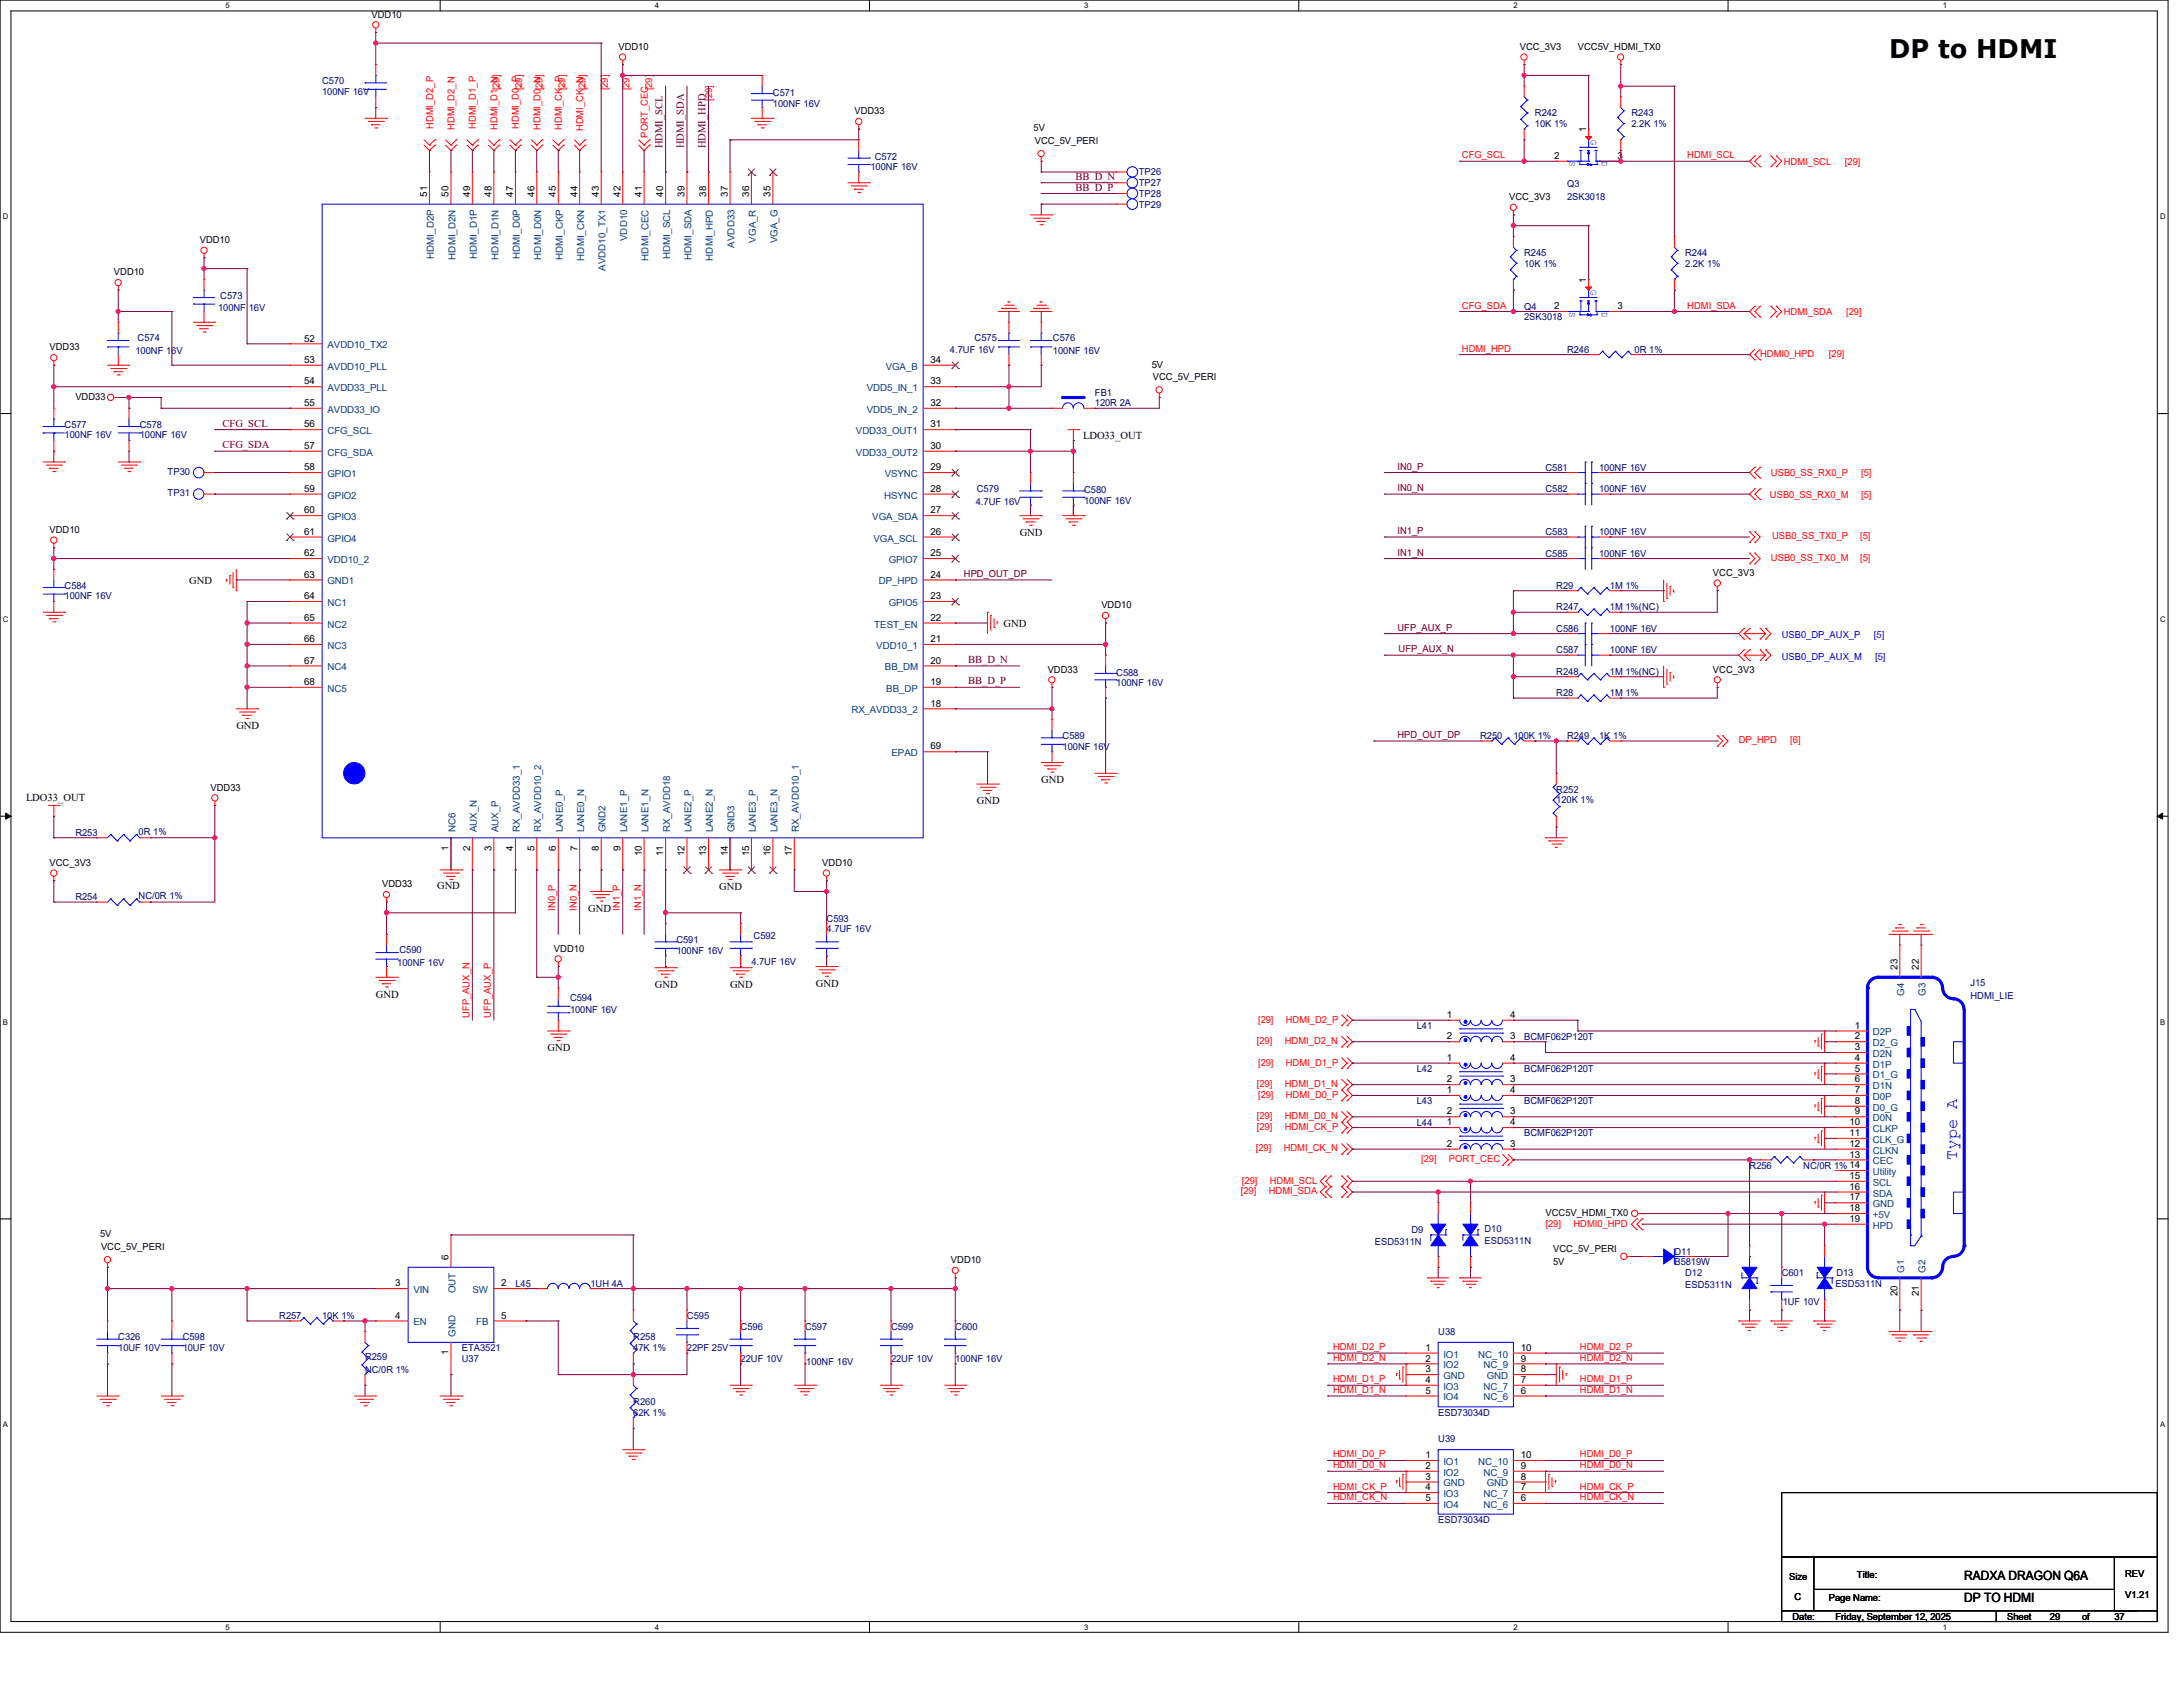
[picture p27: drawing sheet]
<svg xmlns="http://www.w3.org/2000/svg" width="558mm" height="431mm" viewBox="0 0 558 431" stroke-linecap="round" stroke-linejoin="round" font-family="sans-serif">
<defs><g id="words">
<text font-size="6.6" x="482.9" y="14.9">DP to HDMI</text>
<text font-size="4.4" fill="#00f" x="500.3" y="296.3" transform="rotate(-90 500.3 296.3)">Type A</text>
<g font-size="3.3">
<text x="502.1" y="403.8">RADXA DRAGON Q6A</text>
<text x="502.1" y="409.3">DP TO HDMI</text>
</g>
<g font-size="2.7" fill="#800000">
<text x="169.4" y="37.9" transform="rotate(-90 169.4 37.9)">HDMI_SCL</text>
<text x="174.8" y="37.9" transform="rotate(-90 174.8 37.9)">HDMI_SDA</text>
<text x="180.3" y="37.9" transform="rotate(-90 180.3 37.9)">HDMI_HPD</text>
<text x="274.9" y="45.9">BB_D_N</text>
<text x="274.9" y="48.7">BB_D_P</text>
<text x="56.9" y="109">CFG_SCL</text>
<text x="56.9" y="114.5">CFG_SDA</text>
<text x="247.5" y="169.4">BB_D_N</text>
<text x="247.5" y="174.8">BB_D_P</text>
</g>
<g font-size="2.7">
<text x="276.9" y="112.2">LDO33_OUT</text>
<text x="260.6" y="136.9">GND</text>
<text x="48.3" y="149.3">GND</text>
<text x="256.5" y="160.2">GND</text>
<text x="60.4" y="186.3">GND</text>
<text x="266.1" y="200">GND</text>
<text x="6.6" y="204.7">LDO33_OUT</text>
<text x="249.7" y="205.5">GND</text>
<text x="111.7" y="227.2">GND</text>
<text x="183.9" y="227.5">GND</text>
<text x="150.4" y="232.9">GND</text>
<text x="96.1" y="254.9">GND</text>
<text x="167.4" y="252.4">GND</text>
<text x="186.6" y="252.4">GND</text>
<text x="208.5" y="252.1">GND</text>
<text x="140" y="268.6">GND</text>
</g>
<g font-size="2.5">
<text x="95" y="4.5">VDD10</text>
<text x="158.1" y="12.7">VDD10</text>
<text x="388.5" y="12.7">VCC_3V3</text>
<text x="403.3" y="12.7">VCC5V_HDMI_TX0</text>
<text x="218.4" y="29.2">VDD33</text>
<text x="264.2" y="33.6">5V</text>
<text x="405.5" y="33.8" transform="rotate(-90 405.5 33.8)">1</text>
<text x="264.5" y="36.9">VCC_5V_PERI</text>
<text x="397.3" y="40.6">2</text>
<text x="413.4" y="40.6">3</text>
<text x="109.2" y="50.2" transform="rotate(-90 109.2 50.2)">51</text>
<text x="114.7" y="50.2" transform="rotate(-90 114.7 50.2)">50</text>
<text x="120.1" y="50.2" transform="rotate(-90 120.1 50.2)">49</text>
<text x="125.6" y="50.2" transform="rotate(-90 125.6 50.2)">48</text>
<text x="131.1" y="50.2" transform="rotate(-90 131.1 50.2)">47</text>
<text x="136.6" y="50.2" transform="rotate(-90 136.6 50.2)">46</text>
<text x="142.1" y="50.2" transform="rotate(-90 142.1 50.2)">45</text>
<text x="147.6" y="50.2" transform="rotate(-90 147.6 50.2)">44</text>
<text x="153.1" y="50.2" transform="rotate(-90 153.1 50.2)">43</text>
<text x="158.6" y="50.2" transform="rotate(-90 158.6 50.2)">42</text>
<text x="164" y="50.2" transform="rotate(-90 164 50.2)">41</text>
<text x="169.5" y="50.2" transform="rotate(-90 169.5 50.2)">40</text>
<text x="175" y="50.2" transform="rotate(-90 175 50.2)">39</text>
<text x="180.5" y="50.2" transform="rotate(-90 180.5 50.2)">38</text>
<text x="186" y="50.2" transform="rotate(-90 186 50.2)">37</text>
<text x="191.5" y="50.2" transform="rotate(-90 191.5 50.2)">36</text>
<text x="197" y="50.2" transform="rotate(-90 197 50.2)">35</text>
<text x="385.7" y="51.1">VCC_3V3</text>
<text x="51.1" y="62.1">VDD10</text>
<text x="29.1" y="70.3">VDD10</text>
<text x="405.5" y="72.2" transform="rotate(-90 405.5 72.2)">1</text>
<text x="397.3" y="79">2</text>
<text x="413.4" y="79">3</text>
<text x="12.7" y="89.5">VDD33</text>
<text x="77.7" y="87.2">52</text>
<text x="77.7" y="92.7">53</text>
<text x="237.9" y="92.7">34</text>
<text x="294.4" y="93.9">5V</text>
<text x="77.7" y="98.2">54</text>
<text x="237.9" y="98.2">33</text>
<text x="294.7" y="97.2">VCC_5V_PERI</text>
<text x="19.3" y="102.1">VDD33</text>
<text x="77.7" y="103.7">55</text>
<text x="237.9" y="103.7">32</text>
<text x="77.7" y="109.2">56</text>
<text x="237.9" y="109.2">31</text>
<text x="77.7" y="114.7">57</text>
<text x="237.9" y="114.7">30</text>
<text x="77.7" y="120.1">58</text>
<text x="77.7" y="125.6">59</text>
<text x="237.9" y="125.6">28</text>
<text x="237.9" y="120.1">29</text>
<text x="77.7" y="131.1">60</text>
<text x="237.9" y="131.1">27</text>
<text x="12.7" y="136.1">VDD10</text>
<text x="77.7" y="136.6">61</text>
<text x="237.9" y="136.6">26</text>
<text x="77.7" y="142.1">62</text>
<text x="237.9" y="142.1">25</text>
<text x="77.7" y="147.6">63</text>
<text x="237.9" y="147.6">24</text>
<text x="437.9" y="147.1">VCC_3V3</text>
<text x="77.7" y="153.1">64</text>
<text x="237.9" y="153.1">23</text>
<text x="281.5" y="155.4">VDD10</text>
<text x="77.7" y="158.6">65</text>
<text x="237.9" y="158.6">22</text>
<text x="77.7" y="164">66</text>
<text x="237.9" y="164">21</text>
<text x="77.7" y="169.5">67</text>
<text x="237.9" y="169.5">20</text>
<text x="267.8" y="171.8">VDD33</text>
<text x="437.9" y="171.8">VCC_3V3</text>
<text x="77.7" y="175">68</text>
<text x="237.9" y="175">19</text>
<text x="237.9" y="180.5">18</text>
<text x="237.9" y="191.5">69</text>
<text x="53.8" y="202">VDD33</text>
<text x="12.7" y="221.2">VCC_3V3</text>
<text x="114.7" y="217.3" transform="rotate(-90 114.7 217.3)">1</text>
<text x="120.1" y="217.3" transform="rotate(-90 120.1 217.3)">2</text>
<text x="125.6" y="217.3" transform="rotate(-90 125.6 217.3)">3</text>
<text x="131.1" y="217.3" transform="rotate(-90 131.1 217.3)">4</text>
<text x="136.6" y="217.3" transform="rotate(-90 136.6 217.3)">5</text>
<text x="142.1" y="217.3" transform="rotate(-90 142.1 217.3)">6</text>
<text x="147.6" y="217.3" transform="rotate(-90 147.6 217.3)">7</text>
<text x="153.1" y="217.3" transform="rotate(-90 153.1 217.3)">8</text>
<text x="158.6" y="217.3" transform="rotate(-90 158.6 217.3)">9</text>
<text x="164" y="218.7" transform="rotate(-90 164 218.7)">10</text>
<text x="169.5" y="218.7" transform="rotate(-90 169.5 218.7)">11</text>
<text x="175" y="218.7" transform="rotate(-90 175 218.7)">12</text>
<text x="180.5" y="218.7" transform="rotate(-90 180.5 218.7)">13</text>
<text x="186" y="218.7" transform="rotate(-90 186 218.7)">14</text>
<text x="191.5" y="218.7" transform="rotate(-90 191.5 218.7)">15</text>
<text x="197" y="218.7" transform="rotate(-90 197 218.7)">16</text>
<text x="202.4" y="218.7" transform="rotate(-90 202.4 218.7)">17</text>
<text x="210.2" y="221.2">VDD10</text>
<text x="97.7" y="226.7">VDD33</text>
<text x="141.6" y="243.2">VDD10</text>
<text x="485" y="247.8" transform="rotate(-90 485 247.8)">23</text>
<text x="490.5" y="247.8" transform="rotate(-90 490.5 247.8)">22</text>
<text x="369.9" y="260.1">1</text>
<text x="386" y="260.1">4</text>
<text x="474.1" y="262.8">1</text>
<text x="369.9" y="265.6">2</text>
<text x="386" y="265.6">3</text>
<text x="474.1" y="265.6">2</text>
<text x="474.1" y="268.3">3</text>
<text x="369.9" y="271">1</text>
<text x="386" y="271">4</text>
<text x="474.1" y="271">4</text>
<text x="474.1" y="273.8">5</text>
<text x="369.9" y="276.5">2</text>
<text x="369.9" y="279.3">1</text>
<text x="386" y="276.5">3</text>
<text x="386" y="279.3">4</text>
<text x="474.1" y="276.5">6</text>
<text x="474.1" y="279.3">7</text>
<text x="369.9" y="287.5">1</text>
<text x="369.9" y="284.7">2</text>
<text x="386" y="287.5">4</text>
<text x="386" y="284.7">3</text>
<text x="472.7" y="287.5">10</text>
<text x="474.1" y="282">8</text>
<text x="474.1" y="284.7">9</text>
<text x="369.9" y="293">2</text>
<text x="386" y="293">3</text>
<text x="472.7" y="290.2">11</text>
<text x="472.7" y="293">12</text>
<text x="472.7" y="295.7">13</text>
<text x="472.7" y="301.2">15</text>
<text x="472.7" y="304">16</text>
<text x="395.1" y="310.6">VCC5V_HDMI_TX0</text>
<text x="472.7" y="306.7">17</text>
<text x="472.7" y="309.5">18</text>
<text x="25.6" y="316.1">5V</text>
<text x="472.7" y="312.2">19</text>
<text x="25.8" y="319.4">VCC_5V_PERI</text>
<text x="114.7" y="321.9" transform="rotate(-90 114.7 321.9)">6</text>
<text x="243.1" y="322.7">VDD10</text>
<text x="397" y="320">VCC_5V_PERI</text>
<text x="397" y="323.3">5V</text>
<text x="101" y="328.6">3</text>
<text x="128.1" y="328.6">2</text>
<text x="485" y="331.2" transform="rotate(-90 485 331.2)">20</text>
<text x="490.5" y="331.2" transform="rotate(-90 490.5 331.2)">21</text>
<text x="101" y="336.9">4</text>
<text x="128.1" y="336.9">5</text>
<text x="114.7" y="346.2" transform="rotate(-90 114.7 346.2)">1</text>
<text x="364.4" y="345.1">1</text>
<text x="364.4" y="347.9">2</text>
<text x="388.7" y="345.1">10</text>
<text x="388.7" y="347.9">9</text>
<text x="364.4" y="353.3">4</text>
<text x="364.4" y="350.6">3</text>
<text x="388.7" y="353.3">7</text>
<text x="388.7" y="350.6">8</text>
<text x="364.4" y="356.1">5</text>
<text x="388.7" y="356.1">6</text>
<text x="364.4" y="372.5">1</text>
<text x="364.4" y="375.3">2</text>
<text x="388.7" y="372.5">10</text>
<text x="388.7" y="375.3">9</text>
<text x="364.4" y="380.7">4</text>
<text x="364.4" y="383.5">5</text>
<text x="364.4" y="378">3</text>
<text x="388.7" y="380.7">7</text>
<text x="388.7" y="383.5">6</text>
<text x="388.7" y="378">8</text>
<text x="457.3" y="403.6">Size</text>
<text x="474.6" y="403.1">Title:</text>
<text x="543.2" y="402.8">REV</text>
<text x="458.2" y="413.8">Date:</text>
<text x="458.7" y="408.9">C</text>
<text x="467.5" y="409.1">Page Name:</text>
<text x="469.1" y="413.8">Friday, September 12, 2025</text>
<text x="513" y="413.8">Sheet</text>
<text x="524" y="413.8">29</text>
<text x="532.2" y="413.8">of</text>
<text x="540.5" y="413.8">37</text>
<text x="543.2" y="408.3">V1.21</text>
</g>
<g font-size="2.5" fill="#000080">
<text x="82.3" y="21.5">C570</text>
<text x="82.3" y="24.3">100NF 16V</text>
<text x="197.6" y="24.5">C571</text>
<text x="197.6" y="27.3">100NF 16V</text>
<text x="392.3" y="29.7">R242</text>
<text x="417" y="29.7">R243</text>
<text x="392.3" y="32.5">10K 1%</text>
<text x="417" y="32.5">2.2K 1%</text>
<text x="223.6" y="41">C572</text>
<text x="222.5" y="43.4">100NF 16V</text>
<text x="291.1" y="44.8">TP26</text>
<text x="291.1" y="47.5">TP27</text>
<text x="400.6" y="47.8">Q3</text>
<text x="291.1" y="53">TP29</text>
<text x="291.1" y="50.3">TP28</text>
<text x="400.6" y="51.1">2SK3018</text>
<text x="389.6" y="65.4">R245</text>
<text x="430.7" y="65.4">R244</text>
<text x="389.6" y="68.1">10K 1%</text>
<text x="430.7" y="68.1">2.2K 1%</text>
<text x="56.3" y="76.4">C573</text>
<text x="55.8" y="79.4">100NF</text>
<text x="63.6" y="79.4">16V</text>
<text x="389.6" y="79.1">Q4</text>
<text x="389.6" y="81.8">2SK3018</text>
<text x="35.2" y="87.1">C574</text>
<text x="249.1" y="87.1">C575</text>
<text x="269.2" y="87.1">C576</text>
<text x="34.6" y="90.3">100NF 16V</text>
<text x="242.8" y="90.1">4.7UF 16V</text>
<text x="269.2" y="90.3">100NF 16V</text>
<text x="400.6" y="90.1">R246</text>
<text x="417.8" y="90.1">0R 1%</text>
<text x="279.9" y="101">FB1</text>
<text x="279.9" y="103.8">120R 2A</text>
<text x="16.5" y="109.3">C577</text>
<text x="16.5" y="112">100NF 16V</text>
<text x="35.7" y="109.3">C578</text>
<text x="35.7" y="112">100NF 16V</text>
<text x="42.8" y="121.4">TP30</text>
<text x="249.7" y="125.7">C579</text>
<text x="395.1" y="120.3">C581</text>
<text x="395.1" y="125.7">C582</text>
<text x="408.8" y="120.3">100NF 16V</text>
<text x="408.8" y="125.7">100NF 16V</text>
<text x="42.8" y="126.8">TP31</text>
<text x="249.4" y="129">4.7UF 16V</text>
<text x="277.1" y="126">C580</text>
<text x="277.1" y="128.7">100NF 16V</text>
<text x="395.1" y="136.7">C583</text>
<text x="408.8" y="136.7">100NF 16V</text>
<text x="395.1" y="142.2">C585</text>
<text x="408.8" y="142.2">100NF 16V</text>
<text x="16.5" y="150.4">C584</text>
<text x="16.5" y="153.2">100NF 16V</text>
<text x="397.8" y="155.9">R247</text>
<text x="397.8" y="150.4">R29</text>
<text x="411.5" y="155.9">1M 1%(NC)</text>
<text x="411.5" y="150.4">1M 1%</text>
<text x="397.8" y="161.4">C586</text>
<text x="411.5" y="161.4">100NF 16V</text>
<text x="397.8" y="166.9">C587</text>
<text x="411.5" y="166.9">100NF 16V</text>
<text x="285.3" y="172.6">C588</text>
<text x="397.8" y="172.4">R248</text>
<text x="411.5" y="172.4">1M 1%(NC)</text>
<text x="285.3" y="175.4">100NF 16V</text>
<text x="397.8" y="177.8">R28</text>
<text x="411.5" y="177.8">1M 1%</text>
<text x="271.6" y="188.8">C589</text>
<text x="271.6" y="191.6">100NF 16V</text>
<text x="378.3" y="188.8">R250</text>
<text x="386.8" y="188.8">100K 1%</text>
<text x="400.6" y="188.8">R249</text>
<text x="408.8" y="188.8">1K 1%</text>
<text x="397.8" y="202.6">R252</text>
<text x="397.8" y="205.3">120K 1%</text>
<text x="19.3" y="213.5">R253</text>
<text x="35.4" y="213.2">0R 1%</text>
<text x="19.3" y="230">R254</text>
<text x="35.4" y="229.7">NC/0R 1%</text>
<text x="192.6" y="239.9">C592</text>
<text x="211.3" y="235.5">C593</text>
<text x="211.3" y="238.2">4.7UF 16V</text>
<text x="102.1" y="243.4">C590</text>
<text x="172.9" y="241">C591</text>
<text x="172.9" y="243.7">100NF 16V</text>
<text x="101.6" y="246.7">100NF 16V</text>
<text x="192.1" y="246.4">4.7UF 16V</text>
<text x="503.7" y="251.9">J15</text>
<text x="145.7" y="255.8">C594</text>
<text x="503.7" y="255.2">HDMI_LIE</text>
<text x="145.7" y="258.8">100NF 16V</text>
<text x="362.2" y="262.9">L41</text>
<text x="389.6" y="265.6">BCMF062P120T</text>
<text x="362.2" y="273.9">L42</text>
<text x="389.6" y="273.9">BCMF062P120T</text>
<text x="362.2" y="287.6">L44</text>
<text x="362.2" y="282.1">L43</text>
<text x="389.6" y="282.1">BCMF062P120T</text>
<text x="389.6" y="290.3">BCMF062P120T</text>
<text x="447.2" y="298.6">R256</text>
<text x="460.9" y="298.6">NC/0R 1% 14</text>
<text x="360.8" y="315">D9</text>
<text x="379.4" y="314.7">D10</text>
<text x="379.4" y="317.8">ESD5311N</text>
<text x="351.5" y="318">ESD5311N</text>
<text x="428" y="320.5">D11</text>
<text x="428" y="323.3">B5819W</text>
<text x="131.7" y="328.7">L45</text>
<text x="150.9" y="328.7">1UH 4A</text>
<text x="430.7" y="326">D12</text>
<text x="430.7" y="329">ESD5311N</text>
<text x="455.4" y="326">C601</text>
<text x="469.1" y="328.7">ESD5311N</text>
<text x="469.4" y="326">D13</text>
<text x="455.7" y="333.4">1UF 10V</text>
<text x="71.4" y="337">R257</text>
<text x="82.3" y="337">10K 1%</text>
<text x="175.6" y="337">C595</text>
<text x="189.3" y="339.7">C596</text>
<text x="205.8" y="339.7">C597</text>
<text x="227.8" y="339.7">C599</text>
<text x="244.2" y="339.7">C600</text>
<text x="367.6" y="341.1">U38</text>
<text x="30.2" y="342.4">C326</text>
<text x="30.2" y="345.2">10UF 10V</text>
<text x="46.7" y="342.4">C598</text>
<text x="46.7" y="345.2">10UF 10V</text>
<text x="93.3" y="347.4">R259</text>
<text x="118" y="347.9">U37</text>
<text x="118" y="345.2">ETA3521</text>
<text x="161.9" y="342.4">R258</text>
<text x="161.9" y="345.2">47K 1%</text>
<text x="175.6" y="345.2">22PF 25V</text>
<text x="189.3" y="347.9">22UF 10V</text>
<text x="227.8" y="347.9">22UF 10V</text>
<text x="244.2" y="347.9">100NF 16V</text>
<text x="93.3" y="350.7">NC/0R 1%</text>
<text x="206.1" y="348.7">100NF 16V</text>
<text x="161.9" y="358.9">R260</text>
<text x="161.9" y="361.7">62K 1%</text>
<text x="367.6" y="361.7">ESD73034D</text>
<text x="367.6" y="368.5">U39</text>
<text x="367.6" y="389.1">ESD73034D</text>
</g>
<g font-size="2.5" fill="#f00">
<text x="127.7" y="22.4" transform="rotate(-90 127.7 22.4)">29]</text>
<text x="133.5" y="23.1" transform="rotate(-90 133.5 23.1)">[29]</text>
<text x="138.7" y="22.4" transform="rotate(-90 138.7 22.4)">29]</text>
<text x="144.4" y="23.1" transform="rotate(-90 144.4 23.1)">[29]</text>
<text x="149.6" y="22.4" transform="rotate(-90 149.6 22.4)">29]</text>
<text x="155.4" y="23.1" transform="rotate(-90 155.4 23.1)">[29]</text>
<text x="160.9" y="23.1" transform="rotate(-90 160.9 23.1)">[29]</text>
<text x="166.7" y="23.1" transform="rotate(-90 166.7 23.1)">[29]</text>
<text x="182" y="25.8" transform="rotate(-90 182 25.8)">[29]</text>
<text x="110.7" y="33" transform="rotate(-90 110.7 33)">HDMI_D2_P</text>
<text x="116.2" y="33.2" transform="rotate(-90 116.2 33.2)">HDMI_D2_N</text>
<text x="121.7" y="33" transform="rotate(-90 121.7 33)">HDMI_D1_P</text>
<text x="127.2" y="33.2" transform="rotate(-90 127.2 33.2)">HDMI_D1[_N</text>
<text x="132.6" y="33" transform="rotate(-90 132.6 33)">HDMI_D0_P</text>
<text x="138.1" y="33.2" transform="rotate(-90 138.1 33.2)">HDMI_D0[_N</text>
<text x="143.6" y="33.2" transform="rotate(-90 143.6 33.2)">HDMI_CK_P</text>
<text x="149.1" y="33.5" transform="rotate(-90 149.1 33.5)">HDMI_CK[_N</text>
<text x="165.6" y="35.2" transform="rotate(-90 165.6 35.2)">PORT_CEC</text>
<text x="373.7" y="40.4">CFG_SCL</text>
<text x="431.3" y="40.4">HDMI_SCL</text>
<text x="456" y="42.1">HDMI_SCL</text>
<text x="471.6" y="42.1">[29]</text>
<text x="373.7" y="78.8">CFG_SDA</text>
<text x="431.3" y="78.8">HDMI_SDA</text>
<text x="456" y="80.5">HDMI_SDA</text>
<text x="471.9" y="80.5">[29]</text>
<text x="373.7" y="89.8">HDMI_HPD</text>
<text x="449.9" y="91.2">HDMI0_HPD</text>
<text x="467.5" y="91.2">[29]</text>
<text x="452.7" y="121.6">USB0_SS_RX0_P</text>
<text x="475.7" y="121.6">[5]</text>
<text x="452.4" y="127.1">USB0_SS_RX0_M</text>
<text x="475.7" y="127.1">[5]</text>
<text x="453" y="137.8">USB0_SS_TX0_P</text>
<text x="475.4" y="137.8">[5]</text>
<text x="452.7" y="143.3">USB0_SS_TX0_M</text>
<text x="475.4" y="143.3">[5]</text>
<text x="444.5" y="189.9">DP_HPD</text>
<text x="457.6" y="189.9">[6]</text>
<text x="141.9" y="232.7" transform="rotate(-90 141.9 232.7)">IN0_P</text>
<text x="147.4" y="232.7" transform="rotate(-90 147.4 232.7)">IN0_N</text>
<text x="158.4" y="232.7" transform="rotate(-90 158.4 232.7)">IN1_P</text>
<text x="163.9" y="232.7" transform="rotate(-90 163.9 232.7)">IN1_N</text>
<text x="120" y="260.1" transform="rotate(-90 120 260.1)">UFP_AUX_N</text>
<text x="125.5" y="260.1" transform="rotate(-90 125.5 260.1)">UFP_AUX_P</text>
<text x="321.6" y="261.2">[29]</text>
<text x="328.7" y="261.2">HDMI_D2_P</text>
<text x="321.3" y="266.7">[29]</text>
<text x="328.4" y="266.7">HDMI_D2_N</text>
<text x="321.6" y="272.2">[29]</text>
<text x="328.7" y="272.2">HDMI_D1_P</text>
<text x="321.3" y="277.7">[29]</text>
<text x="321.6" y="280.5">[29]</text>
<text x="328.4" y="277.7">HDMI_D1_N</text>
<text x="328.7" y="280.5">HDMI_D0_P</text>
<text x="321.3" y="286">[29]</text>
<text x="328.4" y="286">HDMI_D0_N</text>
<text x="321.3" y="288.7">[29]</text>
<text x="328.4" y="288.7">HDMI_CK_P</text>
<text x="321" y="294.2">[29]</text>
<text x="328.1" y="294.2">HDMI_CK_N</text>
<text x="363.3" y="296.9">[29]</text>
<text x="370.4" y="296.9">PORT_CEC</text>
<text x="317.2" y="305.1">[29]</text>
<text x="317.5" y="302.4">[29]</text>
<text x="324.3" y="305.1">HDMI_SDA</text>
<text x="324.6" y="302.4">HDMI_SCL</text>
<text x="395.1" y="313.4">[29]</text>
<text x="402.2" y="313.4">HDMI0_HPD</text>
<text x="340.7" y="347.7">HDMI_D2_N</text>
<text x="340.7" y="344.9">HDMI_D2_P</text>
<text x="403.9" y="344.9">HDMI_D2_P</text>
<text x="403.9" y="347.7">HDMI_D2_N</text>
<text x="340.7" y="353.1">HDMI_D1_P</text>
<text x="403.9" y="353.1">HDMI_D1_P</text>
<text x="340.7" y="355.9">HDMI_D1_N</text>
<text x="403.9" y="355.9">HDMI_D1_N</text>
<text x="340.7" y="375.1">HDMI_D0_N</text>
<text x="340.7" y="372.4">HDMI_D0_P</text>
<text x="403.9" y="372.4">HDMI_D0_P</text>
<text x="403.9" y="375.1">HDMI_D0_N</text>
<text x="340.7" y="380.6">HDMI_CK_P</text>
<text x="340.7" y="383.3">HDMI_CK_N</text>
<text x="403.9" y="383.3">HDMI_CK_N</text>
<text x="403.9" y="380.6">HDMI_CK_P</text>
</g>
<g font-size="2.5" fill="#00f">
<text x="406.7" y="35.7" transform="rotate(90 406.7 35.7)">G</text>
<text x="401.2" y="41.2" transform="rotate(90 401.2 41.2)">S</text>
<text x="409.4" y="41.2" transform="rotate(90 409.4 41.2)">D</text>
<text x="406.7" y="74.1" transform="rotate(90 406.7 74.1)">G</text>
<text x="401.2" y="79.6" transform="rotate(90 401.2 79.6)">S</text>
<text x="409.4" y="79.6" transform="rotate(90 409.4 79.6)">D</text>
<text x="455.4" y="163">USB0_DP_AUX_P</text>
<text x="479" y="163">[5]</text>
<text x="455.4" y="168.5">USB0_DP_AUX_M</text>
<text x="479.3" y="168.5">[5]</text>
</g>
<g font-size="2.5" fill="#004080">
<text x="160.3" y="61.6" transform="rotate(-90 160.3 61.6)">VDD10</text>
<text x="187.7" y="63.2" transform="rotate(-90 187.7 63.2)">AVDD33</text>
<text x="193.2" y="62" transform="rotate(-90 193.2 62)">VGA_R</text>
<text x="198.7" y="62.1" transform="rotate(-90 198.7 62.1)">VGA_G</text>
<text x="110.9" y="66.2" transform="rotate(-90 110.9 66.2)">HDMI_D2P</text>
<text x="116.4" y="66.3" transform="rotate(-90 116.4 66.3)">HDMI_D2N</text>
<text x="121.9" y="66.2" transform="rotate(-90 121.9 66.2)">HDMI_D1P</text>
<text x="127.4" y="66.3" transform="rotate(-90 127.4 66.3)">HDMI_D1N</text>
<text x="132.9" y="66.2" transform="rotate(-90 132.9 66.2)">HDMI_D0P</text>
<text x="138.3" y="66.3" transform="rotate(-90 138.3 66.3)">HDMI_D0N</text>
<text x="143.8" y="66.4" transform="rotate(-90 143.8 66.4)">HDMI_CKP</text>
<text x="149.3" y="66.6" transform="rotate(-90 149.3 66.6)">HDMI_CKN</text>
<text x="154.8" y="69.2" transform="rotate(-90 154.8 69.2)">AVDD10_TX1</text>
<text x="165.8" y="66.6" transform="rotate(-90 165.8 66.6)">HDMI_CEC</text>
<text x="171.3" y="66.2" transform="rotate(-90 171.3 66.2)">HDMI_SCL</text>
<text x="176.7" y="66.4" transform="rotate(-90 176.7 66.4)">HDMI_SDA</text>
<text x="182.2" y="66.6" transform="rotate(-90 182.2 66.6)">HDMI_HPD</text>
<text x="83.7" y="89">AVDD10_TX2</text>
<text x="83.7" y="94.4">AVDD10_PLL</text>
<text x="226.4" y="94.4">VGA_B</text>
<text x="83.7" y="99.9">AVDD33_PLL</text>
<text x="221.6" y="99.9">VDD5_IN_1</text>
<text x="83.7" y="105.5">AVDD33_IO</text>
<text x="221.6" y="105.5">VDD5_IN_2</text>
<text x="83.7" y="110.9">CFG_SCL</text>
<text x="218.8" y="110.9">VDD33_OUT1</text>
<text x="83.7" y="116.4">CFG_SDA</text>
<text x="218.8" y="116.4">VDD33_OUT2</text>
<text x="83.7" y="121.9">GPIO1</text>
<text x="226.1" y="121.9">VSYNC</text>
<text x="83.7" y="127.4">GPIO2</text>
<text x="226" y="127.4">HSYNC</text>
<text x="83.7" y="132.9">GPIO3</text>
<text x="223" y="132.9">VGA_SDA</text>
<text x="83.7" y="138.3">GPIO4</text>
<text x="83.7" y="143.8">VDD10_2</text>
<text x="223.3" y="138.3">VGA_SCL</text>
<text x="227.2" y="143.8">GPIO7</text>
<text x="83.7" y="149.3">GND1</text>
<text x="224.6" y="149.3">DP_HPD</text>
<text x="83.7" y="154.8">NC1</text>
<text x="227.2" y="154.8">GPIO5</text>
<text x="83.7" y="160.3">NC2</text>
<text x="223.5" y="160.3">TEST_EN</text>
<text x="83.7" y="165.8">NC3</text>
<text x="224" y="165.8">VDD10_1</text>
<text x="83.7" y="171.3">NC4</text>
<text x="226.2" y="171.3">BB_DM</text>
<text x="83.7" y="176.7">NC5</text>
<text x="226.5" y="176.7">BB_DP</text>
<text x="217.6" y="182.2">RX_AVDD33_2</text>
<text x="227.9" y="193.2">EPAD</text>
<text x="116.4" y="212.7" transform="rotate(-90 116.4 212.7)">NC6</text>
<text x="121.9" y="212.7" transform="rotate(-90 121.9 212.7)">AUX_N</text>
<text x="127.4" y="212.7" transform="rotate(-90 127.4 212.7)">AUX_P</text>
<text x="132.9" y="212.7" transform="rotate(-90 132.9 212.7)">RX_AVDD33_1</text>
<text x="138.3" y="212.7" transform="rotate(-90 138.3 212.7)">RX_AVDD10_2</text>
<text x="143.8" y="212.7" transform="rotate(-90 143.8 212.7)">LANE0_P</text>
<text x="149.3" y="212.7" transform="rotate(-90 149.3 212.7)">LANE0_N</text>
<text x="154.8" y="212.7" transform="rotate(-90 154.8 212.7)">GND2</text>
<text x="160.3" y="212.7" transform="rotate(-90 160.3 212.7)">LANE1_P</text>
<text x="165.8" y="212.7" transform="rotate(-90 165.8 212.7)">LANE1_N</text>
<text x="171.3" y="212.7" transform="rotate(-90 171.3 212.7)">RX_AVDD18</text>
<text x="176.7" y="212.7" transform="rotate(-90 176.7 212.7)">LANE2_P</text>
<text x="182.2" y="212.7" transform="rotate(-90 182.2 212.7)">LANE2_N</text>
<text x="187.7" y="212.7" transform="rotate(-90 187.7 212.7)">GND3</text>
<text x="193.2" y="212.7" transform="rotate(-90 193.2 212.7)">LANE3_P</text>
<text x="198.7" y="212.7" transform="rotate(-90 198.7 212.7)">LANE3_N</text>
<text x="204.2" y="212.7" transform="rotate(-90 204.2 212.7)">RX_AVDD10_1</text>
<text x="486.7" y="254.4" transform="rotate(-90 486.7 254.4)">G4</text>
<text x="492.2" y="254.4" transform="rotate(-90 492.2 254.4)">G3</text>
<text x="478.7" y="264.5">D2P</text>
<text x="478.7" y="267.3">D2_G</text>
<text x="478.7" y="270">D2N</text>
<text x="478.7" y="272.8">D1P</text>
<text x="478.7" y="275.5">D1_G</text>
<text x="478.7" y="278.3">D1N</text>
<text x="478.7" y="281">D0P</text>
<text x="478.7" y="283.8">D0_G</text>
<text x="478.7" y="286.5">D0N</text>
<text x="478.7" y="289.2">CLKP</text>
<text x="478.7" y="292">CLK_G</text>
<text x="478.7" y="294.7">CLKN</text>
<text x="478.7" y="297.5">CEC</text>
<text x="478.7" y="300.2">Utility</text>
<text x="478.7" y="302.9">SCL</text>
<text x="478.7" y="305.7">SDA</text>
<text x="478.7" y="308.4">GND</text>
<text x="478.7" y="311.2">+5V</text>
<text x="478.7" y="313.9">HPD</text>
<text x="486.7" y="325.1" transform="rotate(-90 486.7 325.1)">G1</text>
<text x="492.2" y="325.1" transform="rotate(-90 492.2 325.1)">G2</text>
<text x="105.7" y="330.4">VIN</text>
<text x="116.4" y="330.4" transform="rotate(-90 116.4 330.4)">OUT</text>
<text x="120.8" y="330.4">SW</text>
<text x="105.7" y="338.6">EN</text>
<text x="116.4" y="341.6" transform="rotate(-90 116.4 341.6)">GND</text>
<text x="121.8" y="338.6">FB</text>
<text x="369" y="346.8">IO1</text>
<text x="377.9" y="346.8">NC_10</text>
<text x="369" y="349.6">IO2</text>
<text x="369" y="352.3">GND</text>
<text x="379.2" y="349.6">NC_9</text>
<text x="380" y="352.3">GND</text>
<text x="369" y="355">IO3</text>
<text x="369" y="357.8">IO4</text>
<text x="379.2" y="355">NC_7</text>
<text x="379.2" y="357.8">NC_6</text>
<text x="369" y="374.3">IO1</text>
<text x="369" y="377">IO2</text>
<text x="377.9" y="374.3">NC_10</text>
<text x="379.2" y="377">NC_9</text>
<text x="369" y="382.5">IO3</text>
<text x="369" y="379.8">GND</text>
<text x="379.2" y="382.5">NC_7</text>
<text x="380" y="379.8">GND</text>
<text x="369" y="385.2">IO4</text>
<text x="379.2" y="385.2">NC_6</text>
</g>
<g font-size="2.5" fill="#800000">
<text x="357.2" y="120">IN0_P</text>
<text x="357.2" y="125.5">IN0_N</text>
<text x="357.2" y="136.4">IN1_P</text>
<text x="357.2" y="141.9">IN1_N</text>
<text x="246.4" y="147.4">HPD_OUT_DP</text>
<text x="357.2" y="161.1">UFP_AUX_P</text>
<text x="357.5" y="166.6">UFP_AUX_N</text>
<text x="357.2" y="188.6">HPD_OUT_DP</text>
</g>
<g font-size="2">
<text x="57.7" y="2.1">5</text>
<text x="167.4" y="2.1">4</text>
<text x="277.1" y="2.1">3</text>
<text x="386.8" y="2.1">2</text>
<text x="496.6" y="2.1">1</text>
<text x=".8" y="56">D</text>
<text x="552.2" y="56">D</text>
<text x=".8" y="158.9">C</text>
<text x="552.2" y="158.9">C</text>
<text x=".8" y="261.7">B</text>
<text x="552.2" y="261.7">B</text>
<text x=".8" y="364.6">A</text>
<text x="552.2" y="364.6">A</text>
<text x="57.7" y="416.3">5</text>
<text x="167.4" y="416.3">4</text>
<text x="277.1" y="416.3">3</text>
<text x="386.8" y="416.3">2</text>
<text x="496.6" y="416.3">1</text>
</g>
</g></defs>
<g fill="none" stroke="#000" stroke-width=".26">
<path d="M0 0h554.2v417h-554.2zM2.8 2.8h548.6v411.5h-548.6zM112.5 0v2.8M222.2 0v2.8M332 0v2.8M441.7 0v2.8M0 105.7h2.8M551.4 105.7h2.8M0 208.5h2.8M1.4 207.7l1.4 .8-1.4 .8zM551.4 208.5l1.4-.8v1.6zM551.4 208.5h2.8"/>
<path d="M0 311.4h2.8M551.4 311.4h2.8M455.4 381.3h96v16.5h-96zM455.4 397.8h8.2v13.7h-8.2zM463.6 397.8h76.9v8.3h-76.9zM540.5 397.8h10.9v13.7h-10.9zM112.5 414.3v2.7M222.2 414.3v2.7M332 414.3v2.7M441.7 414.3v2.7M455.4 411.5h54.9v2.8h-54.9zM463.6 411.5h82.3"/>
<path d="M510.3 411.5h41.1v2.8h-41.1zM545.9 411.5h.1"/>
</g>
<path d="M1.4 207.7l1.4 .8-1.4 .8zM551.4 208.5l1.4-.8v1.6z" fill="#000"/>
<g fill="none" stroke="#f00" stroke-width=".26">
<path d="M96.1 8.3h.1M96.1 7.2v1.1M159.2 16.5h.1M159.2 15.4v1.1M389.6 16.5h.1M389.6 15.4v1.1M414.3 16.5h.1M414.3 15.4v1.1M93.3 30.2h5.5M94.1 31h3.9M95 31.9h.1M95 31.9h2.2"/>
<path d="M95.8 32.7h.6M96.4 32.7h.1M98 31h.1M98.8 30.2h.1M108.4 35.7l1.4 1.4M108.4 37.1l1.4 1.3M109.8 37.1h.1M109.8 38.4h.1M111.2 35.7h.1M111.2 37.1h.1M111.2 35.7l-1.4 1.4M111.2 37.1l-1.4 1.3"/>
<path d="M113.9 35.7l1.4 1.4M113.9 37.1l1.4 1.3M115.3 37.1h.1M115.3 38.4h.1M116.6 35.7h.1M116.6 37.1h.1M116.6 35.7l-1.3 1.4M116.6 37.1l-1.3 1.3M119.4 35.7l1.3 1.4M119.4 37.1l1.3 1.3M120.7 37.1h.1M120.7 38.4h.1"/>
<path d="M122.1 35.7h.1M122.1 37.1h.1M122.1 35.7l-1.4 1.4M122.1 37.1l-1.4 1.3M124.9 35.7l1.3 1.4M124.9 37.1l1.3 1.3M126.2 37.1h.1M126.2 38.4h.1M127.6 35.7h.1M127.6 37.1h.1M127.6 35.7l-1.4 1.4M127.6 37.1l-1.4 1.3"/>
<path d="M130.3 35.7l1.4 1.4M130.3 37.1l1.4 1.3M131.7 37.1h.1M131.7 38.4h.1M133.1 35.7h.1M133.1 37.1h.1M133.1 35.7l-1.4 1.4M133.1 37.1l-1.4 1.3M135.8 35.7l1.4 1.4M135.8 37.1l1.4 1.3M137.2 37.1h.1M137.2 38.4h.1"/>
<path d="M138.6 35.7h.1M138.6 37.1h.1M138.6 35.7l-1.4 1.4M138.6 37.1l-1.4 1.3M141.3 35.7l1.4 1.4M141.3 37.1l1.4 1.3M142.7 37.1h.1M142.7 38.4h.1M144.1 35.7h.1M144.1 37.1h.1M144.1 35.7l-1.4 1.4M144.1 37.1l-1.4 1.3"/>
<path d="M146.8 35.7l1.4 1.4M146.8 37.1l1.4 1.3M148.2 37.1h.1M148.2 38.4h.1M149.6 35.7h.1M149.6 37.1h.1M149.6 35.7l-1.4 1.4M149.6 37.1l-1.4 1.3M163.3 35.7l1.3 1.4M163.3 37.1l1.3 1.3M164.6 37.1h.1M164.6 38.4h.1"/>
<path d="M166 35.7h.1M166 37.1h.1M166 35.7l-1.4 1.4M166 37.1l-1.4 1.3M192.1 30.2h5.5M192.9 31h3.8M193.7 31.9h.1M193.7 31.9h2.2M194.6 32.7h.5M195.1 32.7h.1M196.7 31h.1M197.6 30.2h.1"/>
<path d="M219.5 33h.1M219.5 31.9v1.1M448.6 39.8h.1M448.6 39.8l-1.4 1.4 1.4 1.4M449.9 39.8h.1M449.9 39.8l-1.3 1.4 1.3 1.4M452.7 39.8h.1M452.7 39.8l1.4 1.4-1.4 1.4M454.1 39.8h.1M454.1 39.8l1.3 1.4-1.3 1.4M216.7 46.7h5.5M217.6 47.5h3.8"/>
<path d="M218.4 48.3h.1M218.4 48.3h2.2M219.2 49.1h.6M219.8 49.1h.1M221.4 47.5h.1M222.2 46.7h.1M263.4 54.9h5.5M264.2 55.8h3.9M265 56.6h.1M265 56.6h2.3M265.9 57.4h.5M266.1 41.2h.1"/>
<path d="M266.1 40.1v1.1M266.4 57.4h.1M268.1 55.8h.1M268.9 54.9h.1M386.8 54.9h.1M386.8 53.8v1.1M448.6 42.6h.1M449.9 42.6h.1M452.7 42.6h.1M454.1 42.6h.1M30.2 74.1h.1M30.2 73v1.1"/>
<path d="M52.2 65.9h.1M52.2 64.8v1.1M255.2 79.6h.1M255.2 79.6h5.4M256 78.8h.1M256 78.8h3.8M256.8 78h2.2M257.6 77.1h.1M257.6 77.1h.6M259 78h.1M263.4 79.6h.1M263.4 79.6h5.5"/>
<path d="M264.2 78.8h.1M264.2 78.8h3.9M265 78h2.3M265.9 77.1h.1M265.9 77.1h.5M267.3 78h.1M448.6 78.2h.1M448.6 78.2l-1.4 1.4 1.4 1.4M449.9 78.2h.1M449.9 78.2l-1.3 1.4 1.3 1.4M452.7 78.2h.1M452.7 78.2l1.4 1.4-1.4 1.4"/>
<path d="M454.1 78.2h.1M454.1 78.2l1.3 1.4-1.3 1.4M13.8 93.3h.1M13.8 92.2v1.1M27.5 93.3h5.5M28.3 94.1h3.8M29.1 95h.1M29.1 95h2.2M30 95.8h.5M30.5 95.8h.1M32.1 94.1h.1M33 93.3h.1"/>
<path d="M49.4 82.3h5.5M50.2 83.2h3.9M51.1 84h.1M51.1 84h2.2M51.9 84.8h.6M52.5 84.8h.1M54.1 83.2h.1M54.9 82.3h.1M447.2 90.6h.1M447.2 90.6l1.4 1.3M448.6 90.6h.1M448.6 91.9h.1"/>
<path d="M448.6 81h.1M448.6 90.6l1.3 1.3M448.6 89.2l-1.4 1.4M449.9 91.9h.1M449.9 81h.1M449.9 89.2l-1.3 1.4M452.7 81h.1M454.1 81h.1M11 118h5.5M11.9 118.8h3.8M12.7 119.6h.1M12.7 119.6h2.2"/>
<path d="M15.7 118.8h.1M16.5 118h.1M29.1 101.6h1.1M30.2 101.6h.1M30.2 118h5.5M31 118.8h3.9M31.9 119.6h.1M31.9 119.6h2.2M34.9 118.8h.1M35.7 118h.1M273 109.8h2.8M274.4 112.5h.1"/>
<path d="M274.4 109.8v2.7M275.8 109.8h.1M296.3 101.6h.1M296.3 100.5v1.1M448.6 119.4h.1M448.6 119.4l-1.4 1.3 1.4 1.4M449.9 119.4h.1M449.9 119.4l-1.3 1.3 1.3 1.4M13.5 120.5h.6M13.8 140h.1M13.8 138.9v1.1M14.1 120.5h.1"/>
<path d="M32.7 120.5h.5M33.2 120.5h.1M260.6 131.7h5.5M261.5 132.5h3.8M262.3 133.3h.1M262.3 133.3h2.2M263.1 134.2h.6M263.7 134.2h.1M265.3 132.5h.1M266.1 131.7h.1M271.6 131.7h5.5M272.5 132.5h3.8"/>
<path d="M273.3 133.3h.1M273.3 133.3h2.2M274.1 134.2h.6M274.7 134.2h.1M276.3 132.5h.1M277.1 131.7h.1M447.2 138.6h.1M447.2 135.8h.1M447.2 135.8l1.4 1.4-1.4 1.4M448.6 122.1h.1M448.6 124.9h.1M448.6 127.6h.1"/>
<path d="M448.6 138.6h.1M448.6 135.8h.1M448.6 124.9l-1.4 1.3 1.4 1.4M448.6 135.8l1.3 1.4-1.3 1.4M449.9 122.1h.1M449.9 127.6h.1M449.9 124.9h.1M449.9 124.9l-1.3 1.3 1.3 1.4M11 156.4h5.5M11.9 157.2h3.8M12.7 158.1h.1M12.7 158.1h2.2"/>
<path d="M13.5 158.9h.6M14.1 158.9h.1M15.7 157.2h.1M16.5 156.4h.1M57.9 148.5h.1M57.9 147.9v.6M58.8 147.1h.1M58.8 147.1v2.2M59.6 150.1h.1M59.6 146.3v3.8M60.4 150.9h.1M60.4 145.5v5.4"/>
<path d="M252.4 156.4h.1M252.4 156.4v5.5M253.2 157.2h.1M253.2 157.2v3.9M254.1 158.1v2.2M254.9 158.9h.1M254.9 158.9v.5M282.6 159.2h.1M282.6 158.1v1.1M425.2 153.7h.1M425.2 148.2v5.5M426.1 152.9h.1"/>
<path d="M426.1 149v3.9M426.9 149.8h.1M426.9 149.8v2.2M427.7 151.2h.1M427.7 150.7v.5M439 150.9h.1M439 149.8v1.1M447.2 144.1h.1M447.2 141.3h.1M447.2 141.3l1.4 1.4-1.4 1.4M448.6 144.1h.1M448.6 141.3h.1"/>
<path d="M448.6 141.3l1.3 1.4-1.3 1.4M254.1 160.3h.1M268.9 175.6h.1M268.9 174.5v1.1M425.2 175.6h.1M425.2 170.1v5.5M426.1 174.8h.1M426.1 170.9v3.9M426.9 171.8h.1M426.9 171.8v2.2M427.7 173.1h.1M427.7 172.6v.5"/>
<path d="M439 175.6h.1M439 174.5v1.1M445.8 168.7h.1M445.8 166h.1M445.8 167.4h.1M445.8 163.3h.1M445.8 160.5h.1M445.8 161.9h.1M445.8 166l-1.3 1.4 1.3 1.3M445.8 167.4l1.4 1.3M445.8 167.4h5.5M445.8 160.5l-1.3 1.4 1.3 1.4"/>
<path d="M445.8 161.9l1.4 1.4M445.8 161.9h5.5M447.2 166h.1M447.2 168.7h.1M447.2 160.5h.1M447.2 163.3h.1M447.2 166l-1.4 1.4M447.2 160.5l-1.4 1.4M449.9 166h.1M449.9 168.7h.1M449.9 160.5h.1M449.9 163.3h.1"/>
<path d="M449.9 166l1.4 1.4M449.9 160.5l1.4 1.4M451.3 166h.1M451.3 168.7h.1M451.3 160.5h.1M451.3 163.3h.1M451.3 166l1.4 1.4-1.4 1.3M451.3 167.4l-1.4 1.3M451.3 160.5l1.4 1.4-1.4 1.4M451.3 161.9l-1.4 1.4M60.4 181.1h5.5M61.2 181.9h3.9"/>
<path d="M62.1 182.8h.1M62.1 182.8h2.2M62.9 183.6h.5M63.4 183.6h.1M65.1 181.9h.1M65.9 181.1h.1M266.1 194.8h5.5M267 195.6h3.8M267.8 196.5h.1M267.8 196.5h2.2M268.6 197.3h.6M269.2 197.3h.1"/>
<path d="M270.8 195.6h.1M271.6 194.8h.1M279.9 197.6h5.4M280.7 198.4h3.8M281.5 199.2h.1M281.5 199.2h2.2M284.5 198.4h.1M285.3 197.6h.1M439 190.7h.1M439 188h.1M439 188l1.4 1.3-1.4 1.4M440.4 190.7h.1"/>
<path d="M440.4 188h.1M440.4 188l1.3 1.3-1.3 1.4M12.4 205.8h2.8M13.8 208.5h.1M13.8 205.8v2.7M15.2 205.8h.1M54.9 205.8h.1M54.9 204.7v1.1M249.7 200.3h5.5M250.5 201.1h3.8M251.3 201.9h.1M251.3 201.9h2.2"/>
<path d="M252.1 202.8h.6M252.7 202.8h.1M254.3 201.1h.1M255.2 200.3h.1M282.3 200h.6M282.9 200h.1M395.1 214h.1M395.1 214h5.5M395.9 214.8h.1M395.9 214.8h3.9M396.7 215.6h2.2M397.6 216.5h.1"/>
<path d="M397.6 216.5h.5M398.9 215.6h.1M13.8 225h.1M13.8 223.9v1.1M98.8 230.5h.1M98.8 229.4v1.1M112.5 222.2h5.5M113.3 223.1h3.9M114.2 223.9h.1M114.2 223.9h2.2M115 224.7h.5M115.5 224.7h.1"/>
<path d="M117.2 223.1h.1M118 222.2h.1M150.9 227.8h5.5M151.8 228.6h3.8M152.6 229.4h.1M152.6 229.4h2.2M153.4 230.2h.5M153.9 230.2h.1M155.6 228.6h.1M156.4 227.8h.1M183.9 222.2h5.4M184.7 223.1h3.8"/>
<path d="M185.5 223.9h.1M185.5 223.9h2.2M186.3 224.7h.6M186.9 224.7h.1M188.5 223.1h.1M189.3 222.2h.1M211.3 225h.1M211.3 223.9v1.1M482.9 238.7h10.9M483.7 237.9h3.8M484.5 237.1h.1M484.5 237.1h2.2"/>
<path d="M485.3 236.2h.6M485.9 236.2h.1M487.5 237.9h.1M488.4 238.7h.1M489.2 237.9h3.8M490 237.1h.1M490 237.1h2.2M490.8 236.2h.6M491.4 236.2h.1M493 237.9h.1M493.8 238.7h.1M96.1 249.7h5.5"/>
<path d="M96.9 250.5h3.8M97.7 251.3h.1M97.7 251.3h2.2M98.6 252.1h.5M99.1 252.1h.1M100.7 250.5h.1M101.6 249.7h.1M142.7 246.9h.1M142.7 245.8v1.1M167.4 247.2h5.5M168.2 248h3.8M169 248.9h.1"/>
<path d="M169 248.9h2.2M169.8 249.7h.6M170.4 249.7h.1M172 248h.1M172.9 247.2h.1M186.6 247.2h5.5M187.4 248h3.9M188.2 248.9h.1M188.2 248.9h2.2M189.1 249.7h.5M189.6 249.7h.1M191.3 248h.1"/>
<path d="M192.1 247.2h.1M208.5 246.9h5.5M209.3 247.8h3.9M210.2 248.6h.1M210.2 248.6h2.2M211 249.4h.5M211.5 249.4h.1M213.2 247.8h.1M214 246.9h.1M342.9 259.3l1.4 1.3M344.3 259.3l1.4 1.3M140 263.4h5.5"/>
<path d="M140.8 264.2h3.8M141.6 265h.1M141.6 265h2.2M142.4 265.9h.6M143 265.9h.1M144.6 264.2h.1M145.5 263.4h.1M342.9 267.5h.1M342.9 262h.1M342.9 273h.1M342.9 278.5h.1M342.9 264.8l1.4 1.3"/>
<path d="M342.9 270.3l1.4 1.3M342.9 275.8l1.4 1.3M342.9 278.5l1.4 1.4M344.3 266.1h.1M344.3 267.5h.1M344.3 260.6h.1M344.3 262h.1M344.3 271.6h.1M344.3 273h.1M344.3 277.1h.1M344.3 278.5h.1M344.3 279.9h.1"/>
<path d="M344.3 266.1l-1.4 1.4M344.3 264.8l1.4 1.3M344.3 260.6l-1.4 1.4M344.3 271.6l-1.4 1.4M344.3 270.3l1.4 1.3M344.3 277.1l-1.4 1.4M344.3 275.8l1.4 1.3M344.3 279.9l-1.4 1.3M344.3 278.5l1.4 1.4M345.7 266.1h.1M345.7 260.6h.1M345.7 271.6h.1"/>
<path d="M345.7 277.1h.1M345.7 279.9h.1M345.7 266.1l-1.4 1.4M345.7 260.6l-1.4 1.4M345.7 271.6l-1.4 1.4M345.7 277.1l-1.4 1.4M345.7 279.9l-1.4 1.3M463.9 265.9h.1M463.9 274.1h.1M463.9 265.9v.5M463.9 274.1v.6M464.7 267.2h.1"/>
<path d="M464.7 275.5h.1M464.7 265v2.2M464.7 273.3v2.2M465.6 264.2h.1M465.6 272.5h.1M465.6 264.2v3.9M465.6 272.5v3.8M466.4 263.4h.1M466.4 271.6h.1M466.4 279.9h.1M466.4 263.4v5.5M466.4 271.6v5.5"/>
<path d="M466.4 279.9v5.4M342.9 281.2h.1M342.9 286.7h.1M342.9 289.5h.1M342.9 294.9h.1M342.9 284l1.4 1.3M342.9 286.7l1.4 1.4M342.9 292.2l1.4 1.4M344.3 281.2h.1M344.3 285.3h.1M344.3 286.7h.1M344.3 288.1h.1"/>
<path d="M344.3 289.5h.1M344.3 293.6h.1M344.3 294.9h.1M344.3 285.3l-1.4 1.4M344.3 284l1.4 1.3M344.3 288.1l-1.4 1.4M344.3 286.7l1.4 1.4M344.3 293.6l-1.4 1.3M344.3 292.2l1.4 1.4M345.7 285.3h.1M345.7 288.1h.1M345.7 293.6h.1"/>
<path d="M345.7 285.3l-1.4 1.4M345.7 288.1l-1.4 1.4M345.7 293.6l-1.4 1.3M384.1 297.7h.1M384.1 294.9l1.4 1.4M385.5 296.3h.1M385.5 297.7h.1M385.5 296.3l-1.4 1.4M385.5 294.9l1.3 1.4M386.8 296.3h.1M386.8 296.3l-1.3 1.4M463.9 282.3h.1"/>
<path d="M463.9 290.6h.1M463.9 282.3v.6M463.9 290.6v.5M464.7 283.7h.1M464.7 291.9h.1M464.7 281.5v2.2M464.7 289.7v2.2M465.6 280.7h.1M465.6 288.9h.1M465.6 280.7v3.8M465.6 288.9v3.8M466.4 288.1h.1"/>
<path d="M466.4 288.1v5.5M338.8 303.2h.1M338.8 300.4h.1M338.8 305.9h.1M338.8 300.4l-1.3 1.4 1.3 1.4M338.8 303.2l-1.3 1.3 1.3 1.4M340.2 303.2h.1M340.2 300.4h.1M340.2 305.9h.1M340.2 300.4l-1.4 1.4 1.4 1.4M340.2 303.2l-1.4 1.3 1.4 1.4M342.9 303.2h.1"/>
<path d="M342.9 300.4h.1M342.9 305.9h.1M342.9 300.4l1.4 1.4-1.4 1.4M342.9 303.2l1.4 1.3-1.4 1.4M344.3 300.4h.1M344.3 303.2h.1M344.3 305.9h.1M344.3 300.4l1.4 1.4-1.4 1.4M344.3 303.2l1.4 1.3-1.4 1.4M418.4 311.4h.1M418.4 314.2h.1M418.4 311.4l-1.4 1.4 1.4 1.4"/>
<path d="M418.7 310h1.1M419.8 310h.1M419.8 311.4h.1M419.8 314.2h.1M419.8 311.4l-1.4 1.4 1.4 1.4M463.9 307h.1M463.9 307v.6M464.7 308.4h.1M464.7 306.2v2.2M465.6 305.3h.1M465.6 305.3v3.9M466.4 304.5h.1"/>
<path d="M466.4 304.5v5.5M27.5 323.8h.1M27.5 322.7v1.1M244.2 326.5h.1M244.2 325.4v1.1M364.9 326.5h.1M364.9 326.5h5.5M365.7 327.3h.1M365.7 327.3h3.9M366.5 328.1h2.2M367.4 329h.1M367.4 329h.5"/>
<path d="M368.7 328.1h.1M373.1 326.5h.1M373.1 326.5h5.5M373.9 327.3h.1M373.9 327.3h3.9M374.8 328.1h2.2M375.6 329h.1M375.6 329h.5M377 328.1h.1M415.9 321h1.1M417 321h.1M444.5 337.5h.1"/>
<path d="M444.5 337.5h5.4M445.3 338.3h.1M445.3 338.3h3.8M446.1 339.1h2.2M446.9 339.9h.1M446.9 339.9h.6M448.3 339.1h.1M452.7 337.5h.1M452.7 337.5h5.5M453.5 338.3h.1M453.5 338.3h3.8M454.3 339.1h2.2"/>
<path d="M455.2 339.9h.1M455.2 339.9h.5M456.5 339.1h.1M463.6 337.5h.1M463.6 337.5h5.5M464.5 338.3h.1M464.5 338.3h3.8M465.3 339.1h2.2M466.1 339.9h.1M466.1 339.9h.6M467.5 339.1h.1M24.7 356.7h5.5"/>
<path d="M25.6 357.5h3.8M26.4 358.3h.1M26.4 358.3h2.2M27.2 359.2h.6M27.8 359.2h.1M29.4 357.5h.1M30.2 356.7h.1M41.2 356.7h5.5M42 357.5h3.8M42.8 358.3h.1M42.8 358.3h2.2M43.7 359.2h.5"/>
<path d="M44.2 359.2h.1M45.8 357.5h.1M46.7 356.7h.1M90.6 356.7h5.5M91.4 357.5h3.8M92.2 358.3h.1M92.2 358.3h2.2M93 359.2h.6M93.6 359.2h.1M95.2 357.5h.1M96.1 356.7h.1M112.5 356.7h5.5"/>
<path d="M113.3 357.5h3.9M114.2 358.3h.1M114.2 358.3h2.2M115 359.2h.5M115.5 359.2h.1M117.2 357.5h.1M118 356.7h.1M186.6 353.9h5.5M187.4 354.8h3.9M188.2 355.6h.1M188.2 355.6h2.2M189.1 356.4h.5"/>
<path d="M189.6 356.4h.1M191.3 354.8h.1M192.1 353.9h.1M203 353.9h5.5M203.9 354.8h3.8M204.7 355.6h.1M204.7 355.6h2.2M205.5 356.4h.6M206.1 356.4h.1M207.7 354.8h.1M208.5 353.9h.1M225 353.9h5.5"/>
<path d="M225.8 354.8h3.9M226.7 355.6h.1M226.7 355.6h2.2M227.5 356.4h.5M228 356.4h.1M229.7 354.8h.1M230.5 353.9h.1M241.5 353.9h5.4M242.3 354.8h3.8M243.1 355.6h.1M243.1 355.6h2.2M243.9 356.4h.6"/>
<path d="M244.5 356.4h.1M246.1 354.8h.1M246.9 353.9h.1M357 350.9h.1M357 350.9v.6M357.8 352.3h.1M357.8 350.1v2.2M358.6 349.2h.1M358.6 349.2v3.9M359.4 348.4h.1M359.4 348.4v5.5M397.8 348.4h.1"/>
<path d="M397.8 348.4v5.5M398.7 349.2h.1M398.7 349.2v3.9M399.5 352.3h.1M399.5 350.1v2.2M400.3 350.9h.1M400.3 350.9v.6M482.9 340.2h.1M482.9 340.2h10.9M483.7 341h.1M483.7 341h3.8M484.5 341.8h2.2"/>
<path d="M485.3 342.7h.1M485.3 342.7h.6M486.7 341.8h.1M488.4 340.2h.1M489.2 341h.1M489.2 341h3.8M490 341.8h2.2M490.8 342.7h.1M490.8 342.7h.6M492.2 341.8h.1M159.2 370.4h5.4M160 371.2h3.8"/>
<path d="M160.8 372h.1M160.8 372h2.2M161.6 372.9h.6M162.2 372.9h.1M163.8 371.2h.1M164.6 370.4h.1M357 378.3h.1M357 378.3v.6M357.8 379.7h.1M357.8 377.5v2.2M358.6 376.7h.1M358.6 376.7v3.8"/>
<path d="M359.4 375.9h.1M359.4 375.9v5.4M395.1 375.9h.1M395.1 375.9v5.4M395.9 376.7h.1M395.9 376.7v3.8M396.7 379.7h.1M396.7 377.5v2.2M397.6 378.3h.1M397.6 378.3v.6"/>
<circle cx="96.1" cy="6.3" r=".8"/>
<circle cx="159.1" cy="14.6" r=".8"/>
<circle cx="389.6" cy="14.6" r=".8"/>
<circle cx="414.2" cy="14.6" r=".79"/>
<circle cx="219.5" cy="31" r=".8"/>
<circle cx="266.1" cy="39.2" r=".8"/>
<circle cx="386.8" cy="53" r=".79"/>
<circle cx="30.2" cy="72.2" r=".79"/>
<circle cx="52.2" cy="63.9" r=".8"/>
<circle cx="13.8" cy="91.4" r=".8"/>
<circle cx="296.3" cy="99.6" r=".8"/>
<circle cx="28.3" cy="101.5" r=".8"/>
<circle cx="13.8" cy="138" r=".8"/>
<circle cx="282.6" cy="157.2" r=".8"/>
<circle cx="439" cy="149" r=".8"/>
<circle cx="268.9" cy="173.7" r=".8"/>
<circle cx="439" cy="173.7" r=".8"/>
<circle cx="54.9" cy="203.8" r=".8"/>
<circle cx="13.8" cy="223.1" r=".8"/>
<circle cx="98.8" cy="228.5" r=".78"/>
<circle cx="211.2" cy="223.1" r=".8"/>
<circle cx="142.7" cy="245" r=".8"/>
<circle cx="417.8" cy="310" r=".8"/>
<circle cx="27.5" cy="321.8" r=".8"/>
<circle cx="244.2" cy="324.6" r=".8"/>
<circle cx="415.1" cy="321" r=".8"/>
</g>
<path d="M464.5 326.5h.1M464.5 325.1h.1M464.5 326.5h3.8M464.5 325.1v1.4M466.4 323.8h.1M466.4 332h.1M466.4 321v2.8M466.4 329.2v2.8M468.3 326.5h.1M468.3 326.5v1.4" fill="none" stroke="#00f" stroke-width=".26"/>
<path d="M464.5 323.8h3.8l-1.9 2.7z" fill-rule="evenodd" fill="#00f"/>
<path d="M464.5 323.8h3.8l-1.9 2.7z" fill="none" stroke="#00f" stroke-width=".26"/>
<path d="M466.4 326.5l1.9 2.7h-3.8z" fill-rule="evenodd" fill="#00f"/>
<path d="M373.1 293.6a1.36 1.36 0 0 1 1.4-1.4 1.36 1.36 0 0 1 1.3 1.4M373.1 288.1a1.35 1.35 0 0 0 1.4 1.3 1.35 1.35 0 0 0 1.3-1.3M373.1 290.3h.1M373.1 291.4h11M373.1 290.3h11M375.9 293.6a1.36 1.36 0 0 1 1.3-1.4 1.36 1.36 0 0 1 1.4 1.4M375.9 288.1a1.35 1.35 0 0 0 1.3 1.3 1.35 1.35 0 0 0 1.4-1.3M378.6 293.6a1.35 1.35 0 0 1 1.4-1.4 1.43 1.43 0 0 1 1.3 1.4 1.36 1.36 0 0 1 1.4-1.4 1.36 1.36 0 0 1 1.3 1.4M378.6 288.1a1.34 1.34 0 0 0 1.4 1.3 1.44 1.44 0 0 0 1.3-1.3 1.35 1.35 0 0 0 1.4 1.3 1.35 1.35 0 0 0 1.3-1.3M384.1 291.4h.1M466.4 326.5l1.9 2.7h-3.8z" fill="none" stroke="#00f" stroke-width=".26"/>
<path d="M466.4 318.3h.1M466.4 318.3v2.7M466.4 334.7h.1M466.4 332v2.7" fill="none" stroke="#f00" stroke-width=".26"/>
<circle cx="374.6" cy="288.5" r=".39" fill="#00f"/>
<circle cx="374.6" cy="288.5" r=".39" fill="none" stroke="#00f" stroke-width=".26"/>
<circle cx="374.6" cy="293.1" r=".39" fill="#00f"/>
<g fill="none" stroke="#00f" stroke-width=".26">
<path d="M219.5 38.4v2M216.7 42h5.5M216.7 40.4h5.5M219.5 43.9h.1M219.5 40.4h.1M219.5 42v1.9M222.2 42h.1M222.2 40.4h.1M403.3 156.4h.1M404.1 155.6h.1M404.1 155.6l1.7 1.6M404.1 155.6l-.8 .8"/>
<path d="M405.8 157.2h.1M407.4 155.6h.1M407.4 155.6l1.7 1.6M407.4 155.6l-1.6 1.6M409.1 157.2h.1M410.7 155.6h.1M410.7 155.6l.8 .8M410.7 155.6l-1.6 1.6M28.3 229.7h.1M28.3 229.7l-.8 .8M28.3 229.7l1.7 1.6M30 231.3h.1"/>
<path d="M31.6 229.7h.1M31.6 229.7l-1.6 1.6M31.6 229.7l1.6 1.6M33.2 231.3h.1M34.9 229.7h.1M34.9 229.7l-1.7 1.6M34.9 229.7l.8 .8M35.7 230.5h.1M140 258.7h5.5M140 257.1h5.5M142.7 257.1h.1M142.7 255.2v1.9"/>
<path d="M142.7 258.7v1.9M145.5 258.7h.1M145.5 257.1h.1M142.7 260.6h.1M499.3 266.1h2.8v5.5h-2.8zM488.4 315.5h.1M488.4 311.1v4.4M499.3 304.5h2.8v5.5h-2.8zM104.3 323.8h21.9v19.1h-21.9z"/>
<circle cx="374.6" cy="293.1" r=".39"/>
</g>
<g fill="none" stroke="#f00" stroke-width=".26">
<path d="M219.5 35.7h.1M219.5 35.7v2.7M219.5 46.7h.1M219.5 43.9v2.8M400.6 156.4h.1M400.6 156.4h2.7M411.5 156.4h2.8M414.3 156.4h.1M24.7 230.5h.1M24.7 230.5h2.8M35.7 230.5h2.7M38.4 230.5h.1"/>
<path d="M142.7 252.4h.1M142.7 252.4v2.8M142.7 263.4h.1M142.7 260.6v2.8M370.4 288.1h.1M370.4 293.6h.1M370.4 288.1h2.7M370.4 293.6h2.7M384.1 288.1h2.7M384.1 293.6h2.7M386.8 288.1h.1M386.8 293.6h.1"/>
<path d="M115.3 315.5h.1M115.3 315.5v8.3M96.1 329.2h.1M96.1 337.5h.1M96.1 329.2h8.2M96.1 337.5h8.2M126.2 329.2h8.3M126.2 337.5h8.3M134.5 329.2h.1M134.5 337.5h.1M115.3 351.2h.1M115.3 342.9v8.3"/>
</g>
<path d="M487.5 311.7h.9v2.2h-.9z" fill-rule="evenodd" fill="#00f"/>
<path d="M487.5 311.7h.9v2.2h-.9z" fill="none" stroke="#00f" stroke-width=".26"/>
<path d="M491.1 308.9h.8v2.2h-.8z" fill-rule="evenodd" fill="#00f"/>
<path d="M491.1 308.9h.8v2.2h-.8z" fill="none" stroke="#00f" stroke-width=".26"/>
<path d="M487.5 306.2h.9v2.2h-.9z" fill-rule="evenodd" fill="#00f"/>
<path d="M487.5 306.2h.9v2.2h-.9z" fill="none" stroke="#00f" stroke-width=".26"/>
<path d="M491.1 303.4h.8v2.2h-.8z" fill-rule="evenodd" fill="#00f"/>
<path d="M491.1 303.4h.8v2.2h-.8z" fill="none" stroke="#00f" stroke-width=".26"/>
<path d="M487.5 300.7h.9v2.2h-.9z" fill-rule="evenodd" fill="#00f"/>
<path d="M487.5 300.7h.9v2.2h-.9z" fill="none" stroke="#00f" stroke-width=".26"/>
<path d="M491.1 297.9h.8v2.2h-.8z" fill-rule="evenodd" fill="#00f"/>
<path d="M491.1 297.9h.8v2.2h-.8z" fill="none" stroke="#00f" stroke-width=".26"/>
<path d="M487.5 295.2h.9v2.2h-.9z" fill-rule="evenodd" fill="#00f"/>
<path d="M487.5 295.2h.9v2.2h-.9z" fill="none" stroke="#00f" stroke-width=".26"/>
<path d="M491.1 292.5h.8v2.2h-.8z" fill-rule="evenodd" fill="#00f"/>
<path d="M491.1 292.5h.8v2.2h-.8z" fill="none" stroke="#00f" stroke-width=".26"/>
<path d="M487.5 289.7h.9v2.2h-.9z" fill-rule="evenodd" fill="#00f"/>
<path d="M487.5 289.7h.9v2.2h-.9z" fill="none" stroke="#00f" stroke-width=".26"/>
<path d="M491.1 287h.8v2.2h-.8z" fill-rule="evenodd" fill="#00f"/>
<path d="M491.1 287h.8v2.2h-.8z" fill="none" stroke="#00f" stroke-width=".26"/>
<path d="M487.5 284.2h.9v2.2h-.9z" fill-rule="evenodd" fill="#00f"/>
<path d="M487.5 284.2h.9v2.2h-.9z" fill="none" stroke="#00f" stroke-width=".26"/>
<path d="M491.1 281.5h.8v2.2h-.8z" fill-rule="evenodd" fill="#00f"/>
<path d="M491.1 281.5h.8v2.2h-.8z" fill="none" stroke="#00f" stroke-width=".26"/>
<path d="M487.5 278.8h.9v2.2h-.9z" fill-rule="evenodd" fill="#00f"/>
<path d="M487.5 278.8h.9v2.2h-.9z" fill="none" stroke="#00f" stroke-width=".26"/>
<path d="M491.1 276h.8v2.2h-.8z" fill-rule="evenodd" fill="#00f"/>
<path d="M491.1 276h.8v2.2h-.8z" fill="none" stroke="#00f" stroke-width=".26"/>
<path d="M487.5 273.3h.9v2.2h-.9z" fill-rule="evenodd" fill="#00f"/>
<path d="M487.5 273.3h.9v2.2h-.9z" fill="none" stroke="#00f" stroke-width=".26"/>
<path d="M491.1 270.5h.8v2.2h-.8z" fill-rule="evenodd" fill="#00f"/>
<path d="M491.1 270.5h.8v2.2h-.8z" fill="none" stroke="#00f" stroke-width=".26"/>
<path d="M487.5 267.8h.9v2.2h-.9z" fill-rule="evenodd" fill="#00f"/>
<path d="M487.5 267.8h.9v2.2h-.9z" fill="none" stroke="#00f" stroke-width=".26"/>
<path d="M491.1 265h.8v2.2h-.8z" fill-rule="evenodd" fill="#00f"/>
<path d="M491.1 265h.8v2.2h-.8z" fill="none" stroke="#00f" stroke-width=".26"/>
<path d="M487.5 262.3h.9v2.2h-.9z" fill-rule="evenodd" fill="#00f"/>
<path d="M487.5 262.3h.9v2.2h-.9z" fill="none" stroke="#00f" stroke-width=".26"/>
<path d="M477.4 252.4v71.4" fill="none" stroke="#00f" stroke-width=".8"/>
<circle cx="477.4" cy="252.4" r=".4" fill="#00f"/>
<path d="M480.1 249.7h13.7" fill="none" stroke="#00f" stroke-width=".8"/>
<circle cx="493.8" cy="249.7" r=".4" fill="#00f"/>
<path d="M480.1 326.5h13.7" fill="none" stroke="#00f" stroke-width=".8"/>
<circle cx="493.8" cy="326.5" r=".4" fill="#00f"/>
<path d="M502.1 257.9v60.4" fill="none" stroke="#00f" stroke-width=".8"/>
<circle cx="502.1" cy="318.3" r=".4" fill="#00f"/>
<g fill="none" stroke="#00f" stroke-width=".26">
<path d="M271.6 104.3a1.38 1.38 0 0 1 1.4-1.4 1.38 1.38 0 0 1 1.4 1.4 1.36 1.36 0 0 1 1.3-1.4 1.36 1.36 0 0 1 1.4 1.4M271.6 127h5.5M271.6 125.4h5.5M274.4 129h.1M274.4 125.4h.1M274.4 123.5v1.9M274.4 127v2M277.1 127h.1M277.1 125.4h.1M403.3 178.3h.1M404.1 177.5h.1M404.1 177.5l1.7 1.7"/>
<path d="M404.1 177.5l-.8 .8M405.8 179.2h.1M407.4 177.5h.1M407.4 177.5l1.7 1.7M407.4 177.5l-1.6 1.7M409.1 179.2h.1M410.7 177.5h.1M410.7 177.5l.8 .8M410.7 177.5l-1.6 1.7M381.3 189.3h.1M382.2 188.5h.1M382.2 188.5l1.6 1.7"/>
<path d="M382.2 188.5l-.9 .8M383.8 190.2h.1M385.5 188.5h.1M385.5 188.5l1.6 1.7M385.5 188.5l-1.7 1.7M387.1 190.2h.1M388.7 188.5h.1M388.7 188.5l.9 .8M388.7 188.5l-1.6 1.7M488.4 257.9h.1M488.4 257.9v60.4M488.4 257.9h1.1"/>
<path d="M489.5 257.9h.1M489.5 257.9l1.6 3v54.9M488.4 318.3h.1M491.1 315.8h.1M491.1 315.8l-1.6 2.5h-1.1M24.7 343.8h5.5M24.7 342.1h5.5M27.5 345.7h.1M27.5 342.1h.1M27.5 340.2v1.9M27.5 343.8v1.9M30.2 343.8h.1"/>
<path d="M30.2 342.1h.1M41.2 343.8h5.5M41.2 342.1h5.5M43.9 345.7h.1M43.9 342.1h.1M43.9 340.2v1.9M43.9 343.8v1.9M46.7 343.8h.1M46.7 342.1h.1M225 343.8h5.5M225 342.1h5.5M227.8 345.7h.1"/>
<path d="M227.8 342.1h.1M227.8 340.2v1.9M227.8 343.8v1.9M230.5 343.8h.1M230.5 342.1h.1"/>
</g>
<path d="M271.6 101.6h5.5M480.1 249.7a2.73 2.73 0 0 0-2.7 2.8v-.1M493.8 249.7a2.73 2.73 0 0 1 2.7 2.8v-.1M496.6 252.4a2.73 2.73 0 0 0 2.7 2.7 2.8 2.8 0 0 1 2.7 2.8M502 318.3a2.8 2.8 0 0 1-2.7 2.7 2.72 2.72 0 0 0-2.7 2.8M477.4 323.8a2.72 2.72 0 0 0 2.7 2.6M496.5 323.8a2.72 2.72 0 0 1-2.7 2.6" fill="none" stroke="#00f" stroke-width=".8"/>
<g fill="none" stroke="#f00" stroke-width=".26">
<path d="M274.4 120.7h.1M274.4 131.7h.1M274.4 120.7v2.8M274.4 129v2.7M400.6 178.3h.1M400.6 178.3h2.7M411.5 178.3h2.8M414.3 178.3h.1M378.6 189.3h.1M378.6 189.3h2.7M389.6 189.3h2.7M392.3 189.3h.1"/>
<path d="M485.6 241.5h.1M485.6 241.5v8.2M491.1 241.5h.1M491.1 241.5v8.2M469.1 263.4h.1M469.1 266.1h.1M469.1 268.9h.1M469.1 271.6h.1M469.1 274.4h.1M469.1 277.1h.1M469.1 279.9h.1M469.1 263.4h8.3"/>
<path d="M469.1 266.1h8.3M469.1 268.9h8.3M469.1 271.6h8.3M469.1 274.4h8.3M469.1 277.1h8.3M469.1 279.9h8.3M469.1 282.6h.1M469.1 285.3h.1M469.1 288.1h.1M469.1 290.8h.1M469.1 293.6h.1M469.1 296.3h.1"/>
<path d="M469.1 299h.1M469.1 282.6h8.3M469.1 285.3h8.3M469.1 288.1h8.3M469.1 290.8h8.3M469.1 293.6h8.3M469.1 296.3h8.3M469.1 299h8.3M469.1 301.8h.1M469.1 304.5h.1M469.1 307.3h.1M469.1 310h.1"/>
<path d="M469.1 312.8h.1M469.1 301.8h8.3M469.1 304.5h8.3M469.1 307.3h8.3M469.1 310h8.3M469.1 312.8h8.3M27.5 337.5h.1M27.5 337.5v2.7M43.9 337.5h.1M43.9 337.5v2.7M227.8 337.5h.1M227.8 337.5v2.7"/>
<path d="M485.6 334.7h.1M485.6 326.5v8.2M491.1 334.7h.1M491.1 326.5v8.2M27.5 348.4h.1M27.5 345.7v2.7M43.9 348.4h.1M43.9 345.7v2.7M227.8 348.4h.1M227.8 345.7v2.7"/>
</g>
<circle cx="271.6" cy="101.6" r=".4" fill="#00f"/>
<path d="M268.9 104.3h.1M268.9 104.3h2.7M277.1 104.3h2.8M279.9 104.3h.1" fill="none" stroke="#f00" stroke-width=".26"/>
<path d="M373.1 266.1a1.36 1.36 0 0 1 1.4-1.3 1.36 1.36 0 0 1 1.3 1.3M373.1 260.6a1.35 1.35 0 0 0 1.4 1.4 1.35 1.35 0 0 0 1.3-1.4M373.1 262.8h.1M373.1 263.9h11M373.1 262.8h11M375.9 266.1a1.36 1.36 0 0 1 1.3-1.3 1.36 1.36 0 0 1 1.4 1.3M375.9 260.6a1.35 1.35 0 0 0 1.3 1.4 1.35 1.35 0 0 0 1.4-1.4M378.6 266.1a1.35 1.35 0 0 1 1.4-1.3 1.43 1.43 0 0 1 1.3 1.3 1.36 1.36 0 0 1 1.4-1.3 1.36 1.36 0 0 1 1.3 1.3M378.6 260.6a1.34 1.34 0 0 0 1.4 1.4 1.44 1.44 0 0 0 1.3-1.4 1.35 1.35 0 0 0 1.4 1.4 1.35 1.35 0 0 0 1.3-1.4M384.1 263.9h.1" fill="none" stroke="#00f" stroke-width=".26"/>
<circle cx="374.6" cy="261" r=".39" fill="#00f"/>
<circle cx="374.6" cy="261" r=".39" fill="none" stroke="#00f" stroke-width=".26"/>
<circle cx="374.6" cy="265.7" r=".39" fill="#00f"/>
<g fill="none" stroke="#00f" stroke-width=".26">
<path d="M403.3 79.6h.1M403.3 79.6h.8M404.1 79.6h.1M404.1 76.9v2.7M406.1 74.1h.1M406.1 74.1v1.9M408 79.6h.1M408 76.9h.1M408 79.6h.8M408 76.9v2.7M27.5 87h.1M27.5 88.6h.1"/>
<path d="M27.5 87h5.5M27.5 88.6h5.5M30.2 85.1h.1M30.2 88.6h.1M30.2 85.1v1.9M30.2 88.6v2M403.3 137.2h.1M403.3 137.2h1.9M405.2 134.4h.1M405.2 134.4v5.6M406.9 137.2h.1M406.9 134.4h.1"/>
<path d="M406.9 137.2h1.9M406.9 134.4v5.6M403.3 150.9h.1M404.1 150.1h.1M404.1 150.1l1.7 1.7M404.1 150.1l-.8 .8M405.8 151.8h.1M407.4 150.1h.1M407.4 150.1l1.7 1.7M407.4 150.1l-1.6 1.7M409.1 151.8h.1M410.7 150.1h.1"/>
<path d="M410.7 150.1l.8 .8M410.7 150.1l-1.6 1.7M403.3 172.9h.1M404.1 172h.1M404.1 172l1.7 1.7M404.1 172l-.8 .9M405.8 173.7h.1M407.4 172h.1M407.4 172l1.7 1.7M407.4 172l-1.6 1.7M409.1 173.7h.1M410.7 172h.1"/>
<path d="M410.7 172l.8 .9M410.7 172l-1.6 1.7M170.1 238.7v1.9M211.3 238.7v1.9M96.1 245h5.5M96.1 243.4h5.5M98.8 246.9h.1M98.8 243.4h.1M98.8 241.5v1.9M98.8 245v1.9M101.6 245h.1M101.6 243.4h.1"/>
<path d="M167.4 242.3h5.5M167.4 240.6h5.5M170.1 244.2h.1M170.1 240.6h.1M170.1 242.3v1.9M172.9 242.3h.1M172.9 240.6h.1M208.5 242.3h5.5M208.5 240.6h5.5M211.3 244.2h.1M211.3 240.6h.1M211.3 242.3v1.9"/>
<path d="M214 242.3h.1M214 240.6h.1M140 329.2a1.35 1.35 0 0 1 1.3-1.3 1.35 1.35 0 0 1 1.4 1.3 1.38 1.38 0 0 1 1.3-1.3 1.38 1.38 0 0 1 1.4 1.3 1.41 1.41 0 0 1 1.4-1.3 1.34 1.34 0 0 1 1.3 1.3M148.2 329.2a1.35 1.35 0 0 1 1.3-1.3 1.35 1.35 0 0 1 1.4 1.3M161.1 339.9h.1M161.1 339.9l1.6 1.7M161.9 337.5l.8 .8M162.7 338.3h.1M162.7 338.3l-1.6 1.6M452.7 330.1h.1M452.7 328.4h.1M452.7 330.1h5.5"/>
<path d="M452.7 328.4h5.5M455.4 332h.1M455.4 328.4h.1M455.4 326.5v1.9M455.4 330.1v1.9M92.5 345.4h.1M92.5 348.7h.1M92.5 345.4l1.6 1.6M92.5 348.7l1.6 1.6M93.3 351.2h.1M93.3 342.9l.8 .9M94.1 343.8h.1"/>
<path d="M94.1 347h.1M94.1 350.3h.1M94.1 343.8l-1.6 1.6M94.1 347l-1.6 1.7M94.1 350.3l-.8 .9M161.1 356.4h.1M161.1 359.7h.1M161.1 343.2h.1M161.1 356.4l1.6 1.7M161.1 359.7l1.6 1.6M161.1 343.2l1.6 1.7M161.9 345.7h.1"/>
<path d="M161.9 353.9l.8 .9M162.7 354.8h.1M162.7 358.1h.1M162.7 341.6h.1M162.7 344.9h.1M162.7 354.8l-1.6 1.6M162.7 358.1l-1.6 1.6M162.7 341.6l-1.6 1.6M162.7 344.9l-.8 .8M186.6 343.8h5.5M186.6 342.1h5.5M189.3 345.7h.1"/>
<path d="M189.3 342.1h.1M189.3 340.2v1.9M189.3 343.8v1.9M192.1 343.8h.1M192.1 342.1h.1M161.9 362.2h.1M162.7 361.3h.1M162.7 361.3l-.8 .9"/>
<circle cx="289.4" cy="43.9" r="1.34"/>
<circle cx="374.6" cy="265.7" r=".39"/>
</g>
<g fill="none" stroke="#f00" stroke-width=".26">
<path d="M285.3 43.9h.1M285.3 43.9h2.8M30.2 93.3h.1M30.2 82.3h.1M30.2 82.3v2.8M30.2 90.6v2.7M400.6 137.2h.1M400.6 137.2h2.7M408.8 137.2h2.7M411.5 137.2h.1M400.6 150.9h.1M400.6 150.9h2.7"/>
<path d="M411.5 150.9h2.8M414.3 150.9h.1M400.6 172.9h.1M400.6 172.9h2.7M411.5 172.9h2.8M414.3 172.9h.1M98.8 238.7h.1M98.8 238.7v2.8M170.1 236h.1M170.1 236v2.7M211.3 236h.1M211.3 236v2.7"/>
<path d="M98.8 249.7h.1M98.8 246.9v2.8M170.1 246.9h.1M170.1 244.2v2.7M211.3 246.9h.1M211.3 244.2v2.7M370.4 260.6h.1M370.4 266.1h.1M370.4 260.6h2.7M370.4 266.1h2.7M384.1 260.6h2.7M384.1 266.1h2.7"/>
<path d="M386.8 260.6h.1M386.8 266.1h.1M137.2 329.2h.1M137.2 329.2h2.8M150.9 329.2h2.8M153.7 329.2h.1M161.9 334.7h.1M161.9 334.7v2.8M189.3 337.5h.1M189.3 337.5v2.7M455.4 323.8h.1M455.4 334.7h.1"/>
<path d="M455.4 323.8v2.7M455.4 332v2.7M93.3 340.2h.1M93.3 353.9h.1M93.3 340.2v2.7M93.3 351.2v2.7M161.9 351.2h.1M161.9 348.4h.1M161.9 345.7v2.7M161.9 351.2v2.7M189.3 348.4h.1M189.3 345.7v2.7"/>
<path d="M161.9 364.9h.1M161.9 362.2v2.7"/>
</g>
<path d="M406.1 76.9l.2 .8h-.5z" fill="#00f"/>
<path d="M406.1 76.9l.2 .8h-.5z" fill="none" stroke="#00f" stroke-width=".26"/>
<path d="M405.8 80.1l.8 .3-.8 .3z" fill="#00f"/>
<g fill="none" stroke="#00f" stroke-width=".26">
<path d="M400.6 79.6h.1M400.6 79.6h2.7M403.9 76.9h.1M403.9 76h.1M403.9 79.6v.8M403.9 76.9h.5M403.9 76h4.3M404.1 79.6h2M405.8 76.9h.1M405.8 76.9h.5M406.1 79.6h.1M406.1 77.7v1.9"/>
<path d="M407.7 76.9h.1M407.7 76.9h.5M408.2 79.6h.1M408.2 79.6v.8M408.8 79.6h.1M408.8 79.6h2.7M403.9 80.4h.1M403.9 80.4h1.9M405.8 80.1l.8 .3-.8 .3zM406.6 80.7h.1M406.6 80.4h1.6M406.6 80.1v.6"/>
<path d="M408.2 80.4h.1"/>
</g>
<path d="M405.3 73.3h1.6l-.8 .8z" fill="#f00"/>
<g fill="none" stroke="#f00" stroke-width=".26">
<path d="M397.8 79.6h.1M397.8 79.6h2.8M405.3 73.3h1.6l-.8 .8zM406.1 71.4h.1M406.1 71.4v2.7M411.5 79.6h2.8M414.3 79.6h.1M257.9 93.3h.1M257.9 82.3h.1M257.9 82.3v2.8M257.9 90.6v2.7M406.1 90.6h.1"/>
<path d="M406.1 90.6h2.7M417 90.6h2.8M419.8 90.6h.1M24.7 214h.1M24.7 214h2.8M35.7 214h2.7M38.4 214h.1"/>
</g>
<g fill="none" stroke="#00f" stroke-width=".26">
<path d="M82.3 52.2h153.7v161.8h-153.7zM255.2 87h.1M255.2 88.6h.1M255.2 87h5.4M255.2 88.6h5.4M257.9 85.1h.1M257.9 88.6h.1M257.9 85.1v1.9M257.9 88.6v2M409.6 89.7h.1M409.6 89.7l-.8 .9M409.6 89.7l1.7 1.7"/>
<path d="M411.3 91.4h.1M412.9 89.7h.1M412.9 89.7l-1.6 1.7M412.9 89.7l1.6 1.7M414.5 91.4h.1M416.2 89.7h.1M416.2 89.7l-1.7 1.7M416.2 89.7l.8 .9M417 90.6h.1M28.3 213.2h.1M28.3 213.2l-.8 .8M28.3 213.2l1.7 1.6"/>
<path d="M30 214.8h.1M31.6 213.2h.1M31.6 213.2l-1.6 1.6M31.6 213.2l1.6 1.6M33.2 214.8h.1M34.9 213.2h.1M34.9 213.2l-1.7 1.6M34.9 213.2l.8 .8M35.7 214h.1"/>
</g>
<circle cx="90.5" cy="197.5" r="2.72" fill="#00f"/>
<g fill="none" stroke="#00f" stroke-width=".26">
<path d="M373.1 277.1a1.35 1.35 0 0 1 1.4-1.3 1.35 1.35 0 0 1 1.3 1.3M373.1 271.6a1.35 1.35 0 0 0 1.4 1.4 1.35 1.35 0 0 0 1.3-1.4M373.1 273.8h.1M373.1 274.9h11M373.1 273.8h11M375.9 277.1a1.35 1.35 0 0 1 1.3-1.3 1.35 1.35 0 0 1 1.4 1.3M375.9 271.6a1.35 1.35 0 0 0 1.3 1.4 1.35 1.35 0 0 0 1.4-1.4M378.6 277.1a1.33 1.33 0 0 1 1.4-1.3 1.5 1.5 0 0 1 1.3 1.3 1.35 1.35 0 0 1 1.4-1.3 1.35 1.35 0 0 1 1.3 1.3M378.6 271.6a1.34 1.34 0 0 0 1.4 1.4 1.44 1.44 0 0 0 1.3-1.4 1.35 1.35 0 0 0 1.4 1.4 1.35 1.35 0 0 0 1.3-1.4M384.1 274.9h.1M452.7 296.3h.1M453.5 295.5h.1"/>
<path d="M453.5 295.5l1.7 1.6M453.5 295.5l-.8 .8M455.2 297.1h.1M456.8 295.5h.1M456.8 295.5l1.6 1.6M456.8 295.5l-1.6 1.6M458.4 297.1h.1M460.1 295.5h.1M460.1 295.5l.8 .8M460.1 295.5l-1.7 1.6M203 343.8h.1M203 342.1h.1"/>
<path d="M203 343.8h5.5M203 342.1h5.5M205.8 345.7h.1M205.8 342.1h.1M205.8 340.2v1.9M205.8 343.8v1.9"/>
<circle cx="90.5" cy="197.5" r="2.72"/>
</g>
<g fill="none" stroke="#f00" stroke-width=".26">
<path d="M109.8 43.9h.1M109.8 43.9v8.3M115.3 43.9h.1M115.3 43.9v8.3M120.7 43.9h.1M120.7 43.9v8.3M126.2 43.9h.1M126.2 43.9v8.3M131.7 43.9h.1M131.7 43.9v8.3M137.2 43.9h.1M137.2 43.9v8.3"/>
<path d="M142.7 43.9h.1M142.7 43.9v8.3M148.2 43.9h.1M148.2 43.9v8.3M153.7 43.9h.1M153.7 43.9v8.3M159.2 43.9h.1M159.2 43.9v8.3M164.6 43.9h.1M164.6 43.9v8.3M170.1 43.9h.1M170.1 43.9v8.3"/>
<path d="M175.6 43.9h.1M175.6 43.9v8.3M181.1 43.9h.1M181.1 43.9v8.3M186.6 43.9h.1M186.6 43.9v8.3M192.1 43.9h.1M192.1 43.9v8.3M197.6 43.9h.1M197.6 43.9v8.3M74.1 87.8h.1M74.1 93.3h.1"/>
<path d="M74.1 98.8h.1M74.1 87.8h8.2M74.1 93.3h8.2M74.1 98.8h8.2M236 93.3h8.2M236 98.8h8.2M244.2 93.3h.1M244.2 98.8h.1M74.1 104.3h.1M74.1 109.8h.1M74.1 115.3h.1M74.1 104.3h8.2"/>
<path d="M74.1 109.8h8.2M74.1 115.3h8.2M236 104.3h8.2M236 109.8h8.2M236 115.3h8.2M244.2 115.3h.1M244.2 104.3h.1M244.2 109.8h.1M74.1 120.7h.1M74.1 126.2h.1M74.1 131.7h.1M74.1 137.2h.1"/>
<path d="M74.1 120.7h8.2M74.1 126.2h8.2M74.1 131.7h8.2M74.1 137.2h8.2M236 120.7h8.2M236 126.2h8.2M236 131.7h8.2M236 137.2h8.2M244.2 137.2h.1M244.2 131.7h.1M244.2 126.2h.1M244.2 120.7h.1"/>
<path d="M74.1 142.7h.1M74.1 148.2h.1M74.1 153.7h.1M74.1 159.2h.1M74.1 142.7h8.2M74.1 148.2h8.2M74.1 153.7h8.2M74.1 159.2h8.2M236 142.7h8.2M236 148.2h8.2M236 153.7h8.2M236 159.2h8.2"/>
<path d="M244.2 159.2h.1M244.2 153.7h.1M244.2 148.2h.1M244.2 142.7h.1M74.1 170.1h.1M74.1 164.6h.1M74.1 175.6h.1M74.1 170.1h8.2M74.1 164.6h8.2M74.1 175.6h8.2M236 170.1h8.2M236 164.6h8.2"/>
<path d="M236 175.6h8.2M244.2 175.6h.1M244.2 170.1h.1M244.2 164.6h.1M236 181.1h8.2M236 192.1h8.2M244.2 181.1h.1M244.2 192.1h.1M115.3 214v8.2M120.7 214v8.2M126.2 214v8.2M131.7 214v8.2"/>
<path d="M137.2 214v8.2M142.7 214v8.2M148.2 214v8.2M153.7 214v8.2M159.2 214v8.2M164.6 214v8.2M170.1 214v8.2M175.6 214v8.2M181.1 214v8.2M186.6 214v8.2M192.1 214v8.2M197.6 214v8.2"/>
<path d="M203 214v8.2M115.3 222.2h.1M120.7 222.2h.1M126.2 222.2h.1M131.7 222.2h.1M137.2 222.2h.1M142.7 222.2h.1M148.2 222.2h.1M153.7 222.2h.1M159.2 222.2h.1M164.6 222.2h.1M170.1 222.2h.1"/>
<path d="M175.6 222.2h.1M181.1 222.2h.1M186.6 222.2h.1M192.1 222.2h.1M197.6 222.2h.1M203 222.2h.1M449.9 296.3h.1M449.9 296.3h2.8M460.9 296.3h2.7M463.6 296.3h.1M205.8 337.5h.1M205.8 337.5v2.7"/>
<path d="M205.8 348.4h.1M205.8 345.7v2.7"/>
</g>
<g fill="none" stroke="#804000" stroke-width=".26">
<path d="M191.2 44.8h.1M191.3 43.1l1.6 1.7M192.9 43.1l-1.7 1.7M192.9 44.8h.1M196.7 44.8h.1M196.8 43.1l1.6 1.7M198.4 43.1l-1.7 1.7M198.4 44.8h.1M243.3 94.1h.1M243.4 92.5l1.6 1.6M245 92.5l-1.7 1.6M245 94.1h.1"/>
<path d="M243.4 119.9l1.6 1.7M245 119.9l-1.7 1.7M73.3 132.6h.1M73.3 138h.1M73.3 130.9l1.7 1.7M73.3 136.4l1.7 1.6M74.9 130.9l-1.6 1.7M74.9 136.4l-1.6 1.6M75 132.6h.1M75 138h.1M243.3 138h.1M243.3 132.6h.1"/>
<path d="M243.3 127.1h.1M243.3 121.6h.1M243.4 136.4l1.6 1.6M243.4 130.9l1.6 1.7M243.4 125.4l1.6 1.7M245 136.4l-1.7 1.6M245 130.9l-1.7 1.7M245 125.4l-1.7 1.7M245 138h.1M245 132.6h.1M245 127.1h.1M245 121.6h.1"/>
<path d="M243.3 154.5h.1M243.3 143.6h.1M243.4 152.9l1.6 1.6M243.4 141.9l1.6 1.7M245 152.9l-1.7 1.6M245 141.9l-1.7 1.7M245 154.5h.1M245 143.6h.1M174.8 223.1h.1M174.8 221.4l1.6 1.7M176.4 221.4l-1.6 1.7M176.4 223.1h.1"/>
<path d="M180.3 223.1h.1M180.3 221.4l1.6 1.7M181.9 221.4l-1.6 1.7M181.9 223.1h.1M191.2 223.1h.1M191.3 221.4l1.6 1.7M192.9 221.4l-1.7 1.7M192.9 223.1h.1M196.7 223.1h.1M196.8 221.4l1.6 1.7M198.4 221.4l-1.7 1.7M198.4 223.1h.1"/>
</g>
<circle cx="374.6" cy="272" r=".39" fill="#00f"/>
<circle cx="374.6" cy="272" r=".39" fill="none" stroke="#00f" stroke-width=".26"/>
<circle cx="374.6" cy="276.7" r=".38" fill="#00f"/>
<g fill="none" stroke="#00f" stroke-width=".26">
<path d="M404.1 38.4v2.8M406.1 35.7h.1M406.1 35.7v1.9M408 38.4h.1M408 38.4v2.8M403.3 41.2h.1M403.3 41.2h.8M404.1 41.2h.1M408 41.2h.1M408 41.2h.8"/>
<circle cx="374.6" cy="276.7" r=".38"/>
</g>
<path d="M370.4 271.6h.1M370.4 277.1h.1M370.4 271.6h2.7M370.4 277.1h2.7M384.1 271.6h2.7M384.1 277.1h2.7M386.8 271.6h.1M386.8 277.1h.1" fill="none" stroke="#f00" stroke-width=".26"/>
<path d="M406.1 38.4l.2 .9h-.5z" fill="#00f"/>
<path d="M406.1 38.4l.2 .9h-.5z" fill="none" stroke="#00f" stroke-width=".26"/>
<path d="M405.8 41.7l.8 .3-.8 .3z" fill="#00f"/>
<g fill="none" stroke="#00f" stroke-width=".26">
<path d="M403.9 38.4h.1M403.9 37.6h.1M403.9 38.4h.5M403.9 37.6h4.3M405.8 38.4h.1M405.8 38.4h.5M406.1 39.3v1.9M407.7 38.4h.1M407.7 38.4h.5M400.6 41.2h.1M400.6 41.2h2.7M403.9 42h.1"/>
<path d="M403.9 41.2v.8M403.9 42h1.9M404.1 41.2h2M405.8 41.7l.8 .3-.8 .3zM406.1 41.2h.1M406.6 42.3h.1M406.6 42h1.6M406.6 41.7v.6M408.2 42h.1M408.2 41.2h.1M408.2 41.2v.8M408.8 41.2h.1"/>
<path d="M408.8 41.2h2.7"/>
</g>
<path d="M405.3 34.9h1.6l-.8 .8z" fill="#f00"/>
<g fill="none" stroke="#f00" stroke-width=".26">
<path d="M405.3 34.9h1.6l-.8 .8zM406.1 33h.1M406.1 33v2.7M285.3 52.2h.1M285.3 52.2h2.8M397.8 41.2h.1M397.8 41.2h2.8M411.5 41.2h2.8M414.3 41.2h.1M386.8 60.4h.1M386.8 74.1h.1M386.8 60.4v2.8"/>
<path d="M386.8 71.4v2.7M282.6 167.4h.1M282.6 178.3h.1M282.6 167.4v2.7M282.6 175.6v2.7M268.9 183.9h.1M268.9 194.8h.1M268.9 183.9v2.7M268.9 192.1v2.7M359.4 345.7h.1M359.4 348.4h.1M359.4 353.9h.1"/>
<path d="M359.4 356.7h.1M359.4 351.2h.1M359.4 345.7h8.2M359.4 348.4h8.2M359.4 353.9h8.2M359.4 356.7h8.2M359.4 351.2h8.2M386.8 345.7h8.3M386.8 348.4h8.3M386.8 353.9h8.3M386.8 356.7h8.3M386.8 351.2h8.3"/>
<path d="M395.1 345.7h.1M395.1 348.4h.1M395.1 353.9h.1M395.1 356.7h.1M395.1 351.2h.1M359.4 373.1h.1M359.4 375.9h.1M359.4 378.6h.1M359.4 373.1h8.2M359.4 375.9h8.2M359.4 378.6h8.2M386.8 373.1h8.3"/>
<path d="M386.8 375.9h8.3M386.8 378.6h8.3M395.1 373.1h.1M395.1 375.9h.1M395.1 378.6h.1M359.4 381.3h.1M359.4 384.1h.1M359.4 381.3h8.2M359.4 384.1h8.2M386.8 381.3h8.3M386.8 384.1h8.3M395.1 381.3h.1"/>
<path d="M395.1 384.1h.1"/>
</g>
<g fill="none" stroke="#00f" stroke-width=".26">
<path d="M386 65.6h.1M386 68.9h.1M386 65.6l1.6 1.7M386 68.9l1.6 1.7M386.8 71.4h.1M386.8 63.2l.8 .8M387.6 64h.1M387.6 67.3h.1M387.6 70.6h.1M387.6 64l-1.6 1.6M387.6 67.3l-1.6 1.6M387.6 70.6l-.8 .8"/>
<path d="M279.9 173.7h5.4M279.9 172h5.4M282.6 175.6h.1M282.6 172h.1M282.6 170.1v1.9M282.6 173.7v1.9M285.3 173.7h.1M285.3 172h.1M266.1 190.2h5.5M266.1 188.5h5.5M268.9 192.1h.1M268.9 188.5h.1"/>
<path d="M268.9 186.6v1.9M268.9 190.2v1.9M271.6 190.2h.1M271.6 188.5h.1M373.9 315.5h.1M373.9 315.5v1.4M373.9 315.5h3.9M375.9 312.8h.1M375.9 310v2.8M375.9 318.3v2.7M377.8 315.5h.1M377.8 314.2h.1"/>
<path d="M377.8 314.2v1.3M375.9 321h.1M367.6 342.9h19.2v16.5h-19.2zM367.6 370.4h19.2v16.4h-19.2z"/>
<circle cx="289.4" cy="52.2" r="1.35"/>
</g>
<path d="M373.9 312.8h3.9l-1.9 2.7z" fill-rule="evenodd" fill="#00f"/>
<path d="M373.9 312.8h3.9l-1.9 2.7z" fill="none" stroke="#00f" stroke-width=".26"/>
<path d="M375.9 315.5l1.9 2.8h-3.9z" fill-rule="evenodd" fill="#00f"/>
<g fill="none" stroke="#00f" stroke-width=".26">
<path d="M405.2 118h.1M405.2 118v11M406.9 118h.1M406.9 118v11M403.3 120.7h.1M403.3 126.2h.1M403.3 120.7h1.9M403.3 126.2h1.9M405.2 123.5h.1M406.9 120.7h.1M406.9 126.2h.1M406.9 123.5h.1"/>
<path d="M406.9 120.7h1.9M406.9 126.2h1.9M405.2 159.2h.1M405.2 159.2v5.4M406.9 159.2h.1M406.9 159.2v5.4M403.3 161.9h.1M403.3 161.9h1.9M406.9 161.9h.1M406.9 161.9h1.9M403.3 189.3h.1M404.1 188.5h.1"/>
<path d="M404.1 188.5l1.7 1.7M404.1 188.5l-.8 .8M405.8 190.2h.1M407.4 188.5h.1M407.4 188.5l1.7 1.7M407.4 188.5l-1.6 1.7M409.1 190.2h.1M410.7 188.5h.1M410.7 188.5l.8 .8M410.7 188.5l-1.6 1.7M375.9 315.5l1.9 2.8h-3.9zM428 319.1v3.8"/>
<path d="M172.9 339.4h5.5M175.6 339.4h.1M175.6 337.5v1.9M178.4 339.4h.1M422.5 321h2.7M425.2 321h.1M428 322.9h.1M428 321h2.7M430.7 321h.1M172.9 341h5.5M175.6 342.9h.1M175.6 341v1.9"/>
<path d="M178.4 341h.1M241.5 343.8h.1M241.5 342.1h.1M241.5 343.8h5.4M241.5 342.1h5.4M244.2 345.7h.1M244.2 342.1h.1M244.2 340.2v1.9M244.2 343.8v1.9"/>
</g>
<g fill="none" stroke="#f00" stroke-width=".26">
<path d="M400.6 120.7h.1M400.6 126.2h.1M400.6 120.7h2.7M400.6 126.2h2.7M408.8 120.7h2.7M408.8 126.2h2.7M411.5 120.7h.1M411.5 126.2h.1M400.6 161.9h.1M400.6 161.9h2.7M408.8 161.9h2.7M411.5 161.9h.1"/>
<path d="M400.6 189.3h.1M400.6 189.3h2.7M411.5 189.3h2.8M414.3 189.3h.1M375.9 307.3h.1M375.9 307.3v2.7M175.6 334.7h.1M175.6 334.7v2.8M244.2 337.5h.1M244.2 337.5v2.7M375.9 323.8h.1M375.9 321v2.8"/>
<path d="M175.6 345.7h.1M175.6 342.9v2.8M244.2 348.4h.1M244.2 345.7v2.7"/>
</g>
<path d="M425.2 319.1l2.8 1.9-2.8 1.9z" fill-rule="evenodd" fill="#00f"/>
<g fill="none" stroke="#00f" stroke-width=".26">
<path d="M263.4 87h.1M263.4 88.6h.1M263.4 87h5.5M263.4 88.6h5.5M266.1 85.1h.1M266.1 88.6h.1M266.1 85.1v1.9M266.1 88.6v2M397 201.1h.1M397 204.4h.1M397 207.7h.1M397 201.1l1.7 1.7"/>
<path d="M397 204.4l1.7 1.7M397 207.7l.8 .8M397.8 208.5h.1M397.8 200.3l-.8 .8M398.7 202.8h.1M398.7 206.1h.1M398.7 202.8l-1.7 1.6M398.7 206.1l-1.7 1.6M189.3 238.7v1.9M186.6 242.3h5.5M186.6 240.6h5.5M189.3 244.2h.1"/>
<path d="M189.3 240.6h.1M189.3 242.3v1.9M192.1 242.3h.1M192.1 240.6h.1M365.7 315.5h.1M365.7 315.5v1.4M365.7 315.5h3.9M367.6 312.8h.1M367.6 310v2.8M367.6 318.3v2.7M369.6 315.5h.1M369.6 314.2h.1"/>
<path d="M369.6 314.2v1.3M425.2 319.1l2.8 1.9-2.8 1.9zM367.6 321h.1"/>
</g>
<g fill="none" stroke="#f00" stroke-width=".26">
<path d="M266.1 93.3h.1M266.1 82.3h.1M266.1 82.3v2.8M266.1 90.6v2.7M397.8 197.6h.1M397.8 197.6v2.7M397.8 211.3h.1M397.8 208.5v2.8M189.3 236h.1M189.3 236v2.7M189.3 246.9h.1M189.3 244.2v2.7"/>
<path d="M419.8 321h.1M419.8 321h2.7M430.7 321h2.8M433.5 321h.1"/>
</g>
<path d="M365.7 312.8h3.9l-2 2.7z" fill-rule="evenodd" fill="#00f"/>
<path d="M365.7 312.8h3.9l-2 2.7z" fill="none" stroke="#00f" stroke-width=".26"/>
<path d="M367.6 315.5l2 2.8h-3.9z" fill-rule="evenodd" fill="#00f"/>
<g fill="none" stroke="#00f" stroke-width=".26">
<path d="M96.1 19.3h.1M96.1 19.3v1.9M93.3 21.2h.1M93.3 22.8h.1M93.3 21.2h5.5M93.3 22.8h5.5M96.1 22.8h.1M96.1 22.8v1.9M192.1 25.6h5.5M192.1 23.9h5.5M194.8 27.5h.1M194.8 23.9h.1"/>
<path d="M194.8 22v1.9M194.8 25.6v1.9M197.6 25.6h.1M197.6 23.9h.1M30.2 110.6h5.5M30.2 109h5.5M33 112.5h.1M33 109h.1M33 107v2M33 110.6v1.9M35.7 110.6h.1M35.7 109h.1"/>
<path d="M405.2 140h.1M405.2 140v5.5M406.9 140h.1M406.9 140v5.5M403.3 142.7h.1M403.3 142.7h1.9M406.9 142.7h.1M406.9 142.7h1.9M367.6 315.5l2 2.8h-3.9zM77.7 336.6h.1M77.7 336.6l-.8 .9M77.7 336.6l1.6 1.7"/>
<path d="M79.3 338.3h.1M81 336.6h.1M81 336.6l-1.7 1.7M81 336.6l1.6 1.7M82.6 338.3h.1M84.3 336.6h.1M84.3 336.6l-1.7 1.7M84.3 336.6l.8 .9M85.1 337.5h.1M445.3 326.5h.1M445.3 325.1v1.4M445.3 326.5h3.8"/>
<path d="M447.2 329.2h.1M447.2 321h.1M447.2 321v2.8M447.2 329.2v2.8M449.1 326.5h.1M449.1 327.9h.1M449.1 326.5v1.4"/>
<circle cx="289.4" cy="46.7" r="1.35"/>
<circle cx="289.4" cy="49.4" r="1.35"/>
</g>
<g fill="none" stroke="#f00" stroke-width=".26">
<path d="M96.1 16.5h.1M96.1 16.5v2.8M194.8 19.3h.1M194.8 19.3v2.7M96.1 27.5h.1M96.1 24.7v2.8M194.8 30.2h.1M194.8 27.5v2.7M285.3 49.4h.1M285.3 46.7h.1M285.3 49.4h2.8M285.3 46.7h2.8"/>
<path d="M33 104.3h.1M33 115.3h.1M33 104.3v2.7M33 112.5v2.8M400.6 142.7h.1M400.6 142.7h2.7M408.8 142.7h2.7M411.5 142.7h.1M367.6 307.3h.1M367.6 307.3v2.7M74.1 337.5h.1M74.1 337.5h2.8"/>
<path d="M85.1 337.5h2.7M87.8 337.5h.1M367.6 323.8h.1M367.6 321v2.8"/>
</g>
<path d="M447.2 326.5l1.9 2.7h-3.8z" fill-rule="evenodd" fill="#00f"/>
<path d="M447.2 326.5l1.9 2.7h-3.8z" fill="none" stroke="#00f" stroke-width=".26"/>
<path d="M445.3 323.8h3.8l-1.9 2.7z" fill-rule="evenodd" fill="#00f"/>
<path d="M373.1 279.9a1.36 1.36 0 0 0 1.4 1.3 1.36 1.36 0 0 0 1.3-1.3M375.9 279.9a1.36 1.36 0 0 0 1.3 1.3 1.36 1.36 0 0 0 1.4-1.3M381.3 279.9a1.35 1.35 0 0 1-1.3 1.3 1.34 1.34 0 0 1-1.4-1.3M381.3 279.9a1.36 1.36 0 0 0 1.4 1.3 1.36 1.36 0 0 0 1.3-1.3M373.1 285.3a1.35 1.35 0 0 1 1.4-1.3 1.35 1.35 0 0 1 1.3 1.3M373.1 282.1h.1M373.1 283.2h11M373.1 282.1h11M375.9 285.3a1.35 1.35 0 0 1 1.3-1.3 1.35 1.35 0 0 1 1.4 1.3M378.6 285.3a1.34 1.34 0 0 1 1.4-1.3 1.41 1.41 0 0 1 1.3 1.3 1.35 1.35 0 0 1 1.4-1.3 1.35 1.35 0 0 1 1.3 1.3M384.1 283.2h.1M445.3 323.8h3.8l-1.9 2.7z" fill="none" stroke="#00f" stroke-width=".26"/>
<path d="M447.2 318.3h.1M447.2 318.3v2.7M447.2 334.7h.1M447.2 332v2.7" fill="none" stroke="#f00" stroke-width=".26"/>
<circle cx="374.6" cy="280.2" r=".38" fill="#00f"/>
<circle cx="374.6" cy="280.2" r=".38" fill="none" stroke="#00f" stroke-width=".26"/>
<circle cx="374.6" cy="284.9" r=".38" fill="#00f"/>
<g fill="none" stroke="#00f" stroke-width=".26">
<path d="M388.7 27.2h.1M388.7 30.5h.1M388.7 27.2l1.7 1.7M388.7 30.5l1.7 1.6M389.6 33h.1M389.6 24.7l.8 .9M390.4 25.6h.1M390.4 28.9h.1M390.4 32.1h.1M390.4 25.6l-1.7 1.6M390.4 28.9l-1.7 1.6M390.4 32.1l-.8 .9"/>
<path d="M413.5 30h.1M413.5 33.2h.1M413.5 30l1.6 1.6M413.5 33.2l1.6 1.7M414.3 35.7h.1M414.3 27.5l.8 .8M415.1 28.3h.1M415.1 31.6h.1M415.1 34.9h.1M415.1 28.3l-1.6 1.7M415.1 31.6l-1.6 1.6M415.1 34.9l-.8 .8"/>
<path d="M49.4 76h.1M49.4 77.7h.1M49.4 76h5.5M49.4 77.7h5.5M52.2 74.1h.1M52.2 77.7h.1M52.2 74.1v1.9M52.2 77.7v1.9M427.2 65.6h.1M427.2 68.9h.1M427.2 65.6l1.6 1.7M427.2 68.9l1.6 1.7"/>
<path d="M428 71.4h.1M428 63.2l.8 .8M428.8 64h.1M428.8 67.3h.1M428.8 70.6h.1M428.8 64l-1.6 1.6M428.8 67.3l-1.6 1.6M428.8 70.6l-.8 .8M11 109h.1M11 110.6h.1M11 109h5.5M11 110.6h5.5"/>
<path d="M13.8 107h.1M13.8 110.6h.1M13.8 107v2M13.8 110.6v1.9M260.6 127h5.5M260.6 125.4h5.5M263.4 129h.1M263.4 125.4h.1M263.4 123.5v1.9M263.4 127v2M266.1 127h.1M266.1 125.4h.1"/>
<path d="M11 151.8h5.5M11 150.1h5.5M13.8 153.7h.1M13.8 150.1h.1M13.8 148.2v1.9M13.8 151.8v1.9M16.5 151.8h.1M16.5 150.1h.1M403.3 167.4h.1M403.3 167.4h1.9M405.2 164.6h.1M405.2 164.6v5.5"/>
<path d="M406.9 167.4h.1M406.9 164.6h.1M406.9 167.4h1.9M406.9 164.6v5.5"/>
<circle cx="50.8" cy="120.7" r="1.34"/>
<circle cx="50.8" cy="126.2" r="1.33"/>
<circle cx="374.6" cy="284.9" r=".38"/>
</g>
<g fill="none" stroke="#f00" stroke-width=".26">
<path d="M389.6 22h.1M389.6 35.7h.1M389.6 22v2.7M389.6 33v2.7M414.3 24.7h.1M414.3 38.4h.1M414.3 24.7v2.8M414.3 35.7v2.7M52.2 71.4h.1M52.2 71.4v2.7M52.2 79.6v2.7M428 60.4h.1"/>
<path d="M428 74.1h.1M428 60.4v2.8M428 71.4v2.7M52.2 82.3h.1M13.8 115.3h.1M13.8 104.3h.1M13.8 104.3v2.7M13.8 112.5v2.8M52.2 120.7h2.7M52.2 126.2h2.7M54.9 120.7h.1M54.9 126.2h.1"/>
<path d="M263.4 120.7h.1M263.4 131.7h.1M263.4 120.7v2.8M263.4 129v2.7M13.8 145.5h.1M13.8 156.4h.1M13.8 145.5v2.7M13.8 153.7v2.7M400.6 167.4h.1M400.6 167.4h2.7M408.8 167.4h2.7M411.5 167.4h.1"/>
<path d="M370.4 279.9h.1M370.4 279.9h2.7M384.1 279.9h2.7M386.8 279.9h.1M370.4 285.3h.1M370.4 285.3h2.7M384.1 285.3h2.7M386.8 285.3h.1"/>
</g>
<g fill="none" stroke="#800040" stroke-width=".26">
<path d="M373.1 79.6h.1M373.1 79.6h24.7M386.8 74.1h.1M386.8 79.6h.1M386.8 74.1v5.5M428 74.1h.1M428 79.6h.1M428 74.1v5.5M428 79.6h19.2M13.8 93.3h.1M13.8 93.3v5.5M43.9 93.3h.1"/>
<path d="M43.9 93.3h30.2M63.2 87.8h.1M63.2 87.8h10.9M296.3 101.6h.1M296.3 101.6v2.7"/>
</g>
<circle cx="386.8" cy="79.6" r=".53" fill="#f0f"/>
<circle cx="386.8" cy="79.6" r=".53" fill="none" stroke="#f0f" stroke-width=".26"/>
<path d="M54.9 109.8h.1M54.9 115.3h.1M54.9 109.8h19.2M54.9 115.3h19.2M279.9 104.3h.1M279.9 104.3h16.4M13.8 142.7h.1M13.8 142.7h60.3" fill="none" stroke="#800040" stroke-width=".26"/>
<circle cx="13.7" cy="142.7" r=".53" fill="#f0f"/>
<circle cx="13.7" cy="142.7" r=".53" fill="none" stroke="#f0f" stroke-width=".26"/>
<g fill="none" stroke="#800040" stroke-width=".26">
<path d="M411.5 120.7h.1M411.5 126.2h.1M411.5 137.2h.1M411.5 120.7h35.7M411.5 126.2h35.7M411.5 137.2h35.7M60.4 148.2h.1M60.4 148.2h13.7M63.2 153.7h.1M63.2 153.7h10.9M244.2 148.2h.1M244.2 159.2h.1"/>
<path d="M244.2 148.2h24.7M244.2 159.2h8.2M63.2 170.1h.1M63.2 170.1h10.9M244.2 170.1h.1M244.2 170.1h16.4"/>
</g>
<circle cx="63.1" cy="170.1" r=".53" fill="#f0f"/>
<circle cx="63.1" cy="170.1" r=".53" fill="none" stroke="#f0f" stroke-width=".26"/>
<path d="M411.5 142.7h.1M411.5 142.7h35.7M63.2 170.1h.1M63.2 175.6h.1M63.2 170.1v5.5M63.2 175.6h10.9M244.2 175.6h.1M244.2 175.6h16.4" fill="none" stroke="#800040" stroke-width=".26"/>
<circle cx="63.1" cy="175.6" r=".53" fill="#f0f"/>
<circle cx="63.1" cy="175.6" r=".53" fill="none" stroke="#f0f" stroke-width=".26"/>
<path d="M63.2 175.6h.1M63.2 175.6v5.5M244.2 181.1h.1M244.2 181.1h24.7" fill="none" stroke="#800040" stroke-width=".26"/>
<circle cx="268.9" cy="181.1" r=".53" fill="#f0f"/>
<circle cx="268.9" cy="181.1" r=".53" fill="none" stroke="#f0f" stroke-width=".26"/>
<path d="M386.8 156.4h.1M386.8 156.4v5.5h-32.9M414.3 156.4h.1M414.3 156.4h24.7M353.9 161.9h.1M411.5 161.9h.1M411.5 161.9h33" fill="none" stroke="#800040" stroke-width=".26"/>
<circle cx="386.8" cy="161.9" r=".53" fill="#f0f"/>
<circle cx="386.8" cy="161.9" r=".53" fill="none" stroke="#f0f" stroke-width=".26"/>
<circle cx="386.8" cy="156.4" r=".53" fill="#f0f"/>
<circle cx="386.8" cy="156.4" r=".53" fill="none" stroke="#f0f" stroke-width=".26"/>
<path d="M386.8 156.4h.1M386.8 156.4h13.8M353.9 167.4h.1M353.9 167.4h32.9" fill="none" stroke="#800040" stroke-width=".26"/>
<circle cx="386.8" cy="167.4" r=".53" fill="#f0f"/>
<circle cx="386.8" cy="167.4" r=".53" fill="none" stroke="#f0f" stroke-width=".26"/>
<g fill="none" stroke="#800040" stroke-width=".26">
<path d="M386.8 172.9h.1M386.8 172.9h13.8M411.5 167.4h.1M411.5 167.4h33M414.3 172.9h.1M414.3 172.9h10.9M244.2 192.1h.1M244.2 192.1h8.2M252.4 192.1h.1M252.4 192.1v8.2M351.2 189.3h.1M351.2 189.3h27.4"/>
<path d="M392.3 189.3h.1M392.3 189.3h8.3M397.8 197.6h.1M397.8 189.3v8.3M400.6 189.3h.1"/>
</g>
<circle cx="397.8" cy="189.3" r=".53" fill="#f0f"/>
<circle cx="397.8" cy="189.3" r=".53" fill="none" stroke="#f0f" stroke-width=".26"/>
<path d="M115.3 214h.1M115.3 214v8.2M186.6 214h.1M186.6 214v8.2M397.8 211.3h.1M397.8 211.3v2.7M137.2 249.7h.1M137.2 249.7h5.5" fill="none" stroke="#800040" stroke-width=".26"/>
<circle cx="142.7" cy="249.7" r=".53" fill="#f0f"/>
<circle cx="142.7" cy="249.7" r=".53" fill="none" stroke="#f0f" stroke-width=".26"/>
<path d="M98.8 233.2h.1M98.8 233.2h32.9M27.5 323.8h.1M27.5 323.8v5.4M134.5 329.2h.1M134.5 329.2h2.7M161.9 329.2h.1M161.9 329.2h13.7M205.8 329.2h.1M205.8 329.2h38.4M227.8 329.2h.1" fill="none" stroke="#800040" stroke-width=".26"/>
<circle cx="227.7" cy="329.2" r=".53" fill="#f0f"/>
<circle cx="227.7" cy="329.2" r=".53" fill="none" stroke="#f0f" stroke-width=".26"/>
<circle cx="205.8" cy="329.2" r=".53" fill="#f0f"/>
<circle cx="205.8" cy="329.2" r=".53" fill="none" stroke="#f0f" stroke-width=".26"/>
<g fill="none" stroke="#800040" stroke-width=".26">
<path d="M87.8 337.5h.1M87.8 337.5h5.5M142.7 337.5h.1M142.7 337.5v13.7M189.3 329.2h.1M189.3 329.2h16.5M189.3 329.2v8.3M205.8 329.2h.1M205.8 329.2v8.3M244.2 326.5h.1M244.2 326.5v2.7M142.7 351.2h.1"/>
<path d="M142.7 351.2h19.2"/>
</g>
<circle cx="161.9" cy="351.2" r=".53" fill="#f0f"/>
<circle cx="161.9" cy="351.2" r=".53" fill="none" stroke="#f0f" stroke-width=".26"/>
<path d="M211.3 244.5h.1M211.3 244.5v2.4M161.9 329.2h.1M161.9 329.2v5.5M161.9 364.9h.1M161.9 364.9v5.5" fill="none" stroke="#800040" stroke-width=".26"/>
<circle cx="161.9" cy="329.2" r=".53" fill="#f0f"/>
<circle cx="161.9" cy="329.2" r=".53" fill="none" stroke="#f0f" stroke-width=".26"/>
<path d="M13.8 98.8h.1M13.8 98.8h60.3M485.6 334.7h.1M485.6 334.7v5.5M491.1 334.7h.1M491.1 334.7v5.5" fill="none" stroke="#800040" stroke-width=".26"/>
<circle cx="13.7" cy="98.8" r=".53" fill="#f0f"/>
<circle cx="13.7" cy="98.8" r=".53" fill="none" stroke="#f0f" stroke-width=".26"/>
<path d="M266.1 49.4h.1M266.1 49.4h19.2M52.2 68.6h.1M52.2 68.6v2.8" fill="none" stroke="#800040" stroke-width=".26"/>
<circle cx="52.1" cy="68.6" r=".53" fill="#f0f"/>
<circle cx="52.1" cy="68.6" r=".53" fill="none" stroke="#f0f" stroke-width=".26"/>
<g fill="none" stroke="#800040" stroke-width=".26">
<path d="M30.2 79.6h.1M30.2 79.6v2.7M13.8 98.8h.1M13.8 98.8v5.5M13.8 140h.1M13.8 140v5.5M13.8 142.7h.1M63.2 153.7h.1M63.2 159.2h.1M63.2 153.7v10.9M63.2 159.2h10.9M386.8 266.1h.1"/>
<path d="M386.8 266.1h8.3M403.3 260.6h.1M403.3 260.6v2.8M153.7 329.2h.1M153.7 329.2h8.2M161.9 351.2h.1M161.9 351.2h13.7"/>
</g>
<circle cx="63.1" cy="159.2" r=".53" fill="#f0f"/>
<circle cx="63.1" cy="159.2" r=".53" fill="none" stroke="#f0f" stroke-width=".26"/>
<path d="M63.2 164.6h.1M63.2 164.6h10.9" fill="none" stroke="#800040" stroke-width=".26"/>
<circle cx="63.1" cy="164.6" r=".53" fill="#f0f"/>
<circle cx="63.1" cy="164.6" r=".53" fill="none" stroke="#f0f" stroke-width=".26"/>
<path d="M63.2 164.6h.1M63.2 164.6v5.5M98.8 230.5h.1M98.8 238.7h.1M98.8 230.5v8.2M386.8 271.6h.1M386.8 277.1h.1M386.8 271.6h82.3M386.8 277.1h82.3M175.6 345.7h.1M175.6 345.7v5.5" fill="none" stroke="#800040" stroke-width=".26"/>
<circle cx="98.8" cy="233.2" r=".53" fill="#f0f"/>
<circle cx="98.8" cy="233.2" r=".53" fill="none" stroke="#f0f" stroke-width=".26"/>
<path d="M142.7 246.9h.1M142.7 246.9v2.8M386.8 279.9h.1M386.8 279.9h82.3M386.8 288.1h.1M386.8 288.1h82.3M27.5 329.2h.1M27.5 329.2h16.4M93.3 353.9h.1M93.3 353.9v2.8" fill="none" stroke="#800040" stroke-width=".26"/>
<circle cx="43.9" cy="329.2" r=".53" fill="#f0f"/>
<circle cx="43.9" cy="329.2" r=".53" fill="none" stroke="#f0f" stroke-width=".26"/>
<circle cx="27.5" cy="329.2" r=".53" fill="#f0f"/>
<circle cx="27.5" cy="329.2" r=".53" fill="none" stroke="#f0f" stroke-width=".26"/>
<path d="M43.9 329.2h.1M43.9 329.2v8.3M175.6 329.2h.1M175.6 329.2h13.7" fill="none" stroke="#800040" stroke-width=".26"/>
<circle cx="189.3" cy="329.2" r=".53" fill="#f0f"/>
<circle cx="189.3" cy="329.2" r=".53" fill="none" stroke="#f0f" stroke-width=".26"/>
<circle cx="175.6" cy="329.2" r=".53" fill="#f0f"/>
<circle cx="175.6" cy="329.2" r=".53" fill="none" stroke="#f0f" stroke-width=".26"/>
<g fill="none" stroke="#800040" stroke-width=".26">
<path d="M13.8 208.5h.1M13.8 214h.1M13.8 208.5v5.5M13.8 214h10.9M38.4 214h16.5M54.9 214h.1M54.9 205.8h.1M54.9 205.8v8.2M63.2 337.5h.1M63.2 337.5h10.9M93.3 337.5h.1M93.3 337.5h2.8"/>
<path d="M175.6 329.2h.1M175.6 329.2v5.5"/>
</g>
<circle cx="54.9" cy="214" r=".53" fill="#f0f"/>
<circle cx="54.9" cy="214" r=".53" fill="none" stroke="#f0f" stroke-width=".26"/>
<path d="M170.1 233.2h.1M170.1 233.2v2.8M170.1 233.2h19.2" fill="none" stroke="#800040" stroke-width=".26"/>
<circle cx="170.1" cy="233.2" r=".53" fill="#f0f"/>
<circle cx="170.1" cy="233.2" r=".53" fill="none" stroke="#f0f" stroke-width=".26"/>
<g fill="none" stroke="#800040" stroke-width=".26">
<path d="M373.1 90.6h.1M373.1 90.6h33M419.8 90.6h.1M419.8 90.6h27.4M54.9 214h.1M54.9 214v16.5h-16.5M13.8 225h.1M13.8 230.5h.1M13.8 225v5.5M13.8 230.5h10.9M38.4 230.5h.1M189.3 233.2h.1"/>
<path d="M189.3 233.2v2.8M211.3 227.8h.1M211.3 225h.1M211.3 225v11M367.6 304.5h.1M367.6 304.5v2.8M375.9 301.8h.1M375.9 301.8v5.5M375.9 301.8h93.2M367.6 323.8h.1M367.6 323.8v2.7M375.9 323.8h.1"/>
<path d="M375.9 323.8v2.7"/>
</g>
<circle cx="375.9" cy="301.8" r=".53" fill="#f0f"/>
<circle cx="375.9" cy="301.8" r=".53" fill="none" stroke="#f0f" stroke-width=".26"/>
<path d="M367.6 304.5h.1M367.6 304.5h101.5" fill="none" stroke="#800040" stroke-width=".26"/>
<circle cx="367.6" cy="304.5" r=".53" fill="#f0f"/>
<circle cx="367.6" cy="304.5" r=".53" fill="none" stroke="#f0f" stroke-width=".26"/>
<path d="M282.6 159.2h.1M282.6 159.2v8.2M244.2 164.6h.1M244.2 164.6h38.4M268.9 175.6h.1M268.9 175.6v8.3M282.6 164.6h.1M268.9 181.1h.1" fill="none" stroke="#800040" stroke-width=".26"/>
<circle cx="282.6" cy="164.6" r=".53" fill="#f0f"/>
<circle cx="282.6" cy="164.6" r=".53" fill="none" stroke="#f0f" stroke-width=".26"/>
<g fill="none" stroke="#800040" stroke-width=".26">
<path d="M244.2 115.3h.1M244.2 115.3h30.2M263.4 115.3h.1M274.4 115.3h.1M274.4 115.3v5.4M263.4 129.2h.1M263.4 129.2v2.5M274.4 129.2h.1M274.4 129.2v2.5M120.7 222.2h.1M120.7 222.2v38.4M126.2 222.2h.1"/>
<path d="M126.2 222.2v38.4M131.7 222.2h.1M131.7 222.2v11M137.2 222.2h.1M137.2 222.2v27.5M142.7 222.2h.1M142.7 222.2v16.5M148.2 222.2h.1M148.2 222.2v16.5M153.7 222.2h.1M153.7 222.2v5.6M159.2 222.2h.1"/>
<path d="M159.2 222.2v16.5M164.6 222.2h.1M164.6 222.2v16.5M170.1 222.2h.1M170.1 222.2v11M203 222.2h.1M203 222.2v5.6"/>
</g>
<circle cx="263.4" cy="115.3" r=".53" fill="#f0f"/>
<circle cx="263.4" cy="115.3" r=".53" fill="none" stroke="#f0f" stroke-width=".26"/>
<path d="M244.2 109.8h.1M244.2 109.8h19.2M263.4 115.3h.1M263.4 109.8h.1M263.4 109.8v10.9M274.4 112.5h.1M274.4 112.5v2.8" fill="none" stroke="#800040" stroke-width=".26"/>
<circle cx="274.3" cy="115.3" r=".53" fill="#f0f"/>
<circle cx="274.3" cy="115.3" r=".53" fill="none" stroke="#f0f" stroke-width=".26"/>
<path d="M257.9 79.6h.1M257.9 79.6v2.7M266.1 79.6h.1M266.1 79.6v2.7M244.2 104.3h.1M244.2 104.3h13.7" fill="none" stroke="#800040" stroke-width=".26"/>
<circle cx="257.9" cy="104.3" r=".53" fill="#f0f"/>
<circle cx="257.9" cy="104.3" r=".53" fill="none" stroke="#f0f" stroke-width=".26"/>
<path d="M244.2 98.8h.1M244.2 98.8h13.7" fill="none" stroke="#800040" stroke-width=".26"/>
<circle cx="257.9" cy="98.8" r=".53" fill="#f0f"/>
<circle cx="257.9" cy="98.8" r=".53" fill="none" stroke="#f0f" stroke-width=".26"/>
<g fill="none" stroke="#800040" stroke-width=".26">
<path d="M219.5 33h.1M219.5 33v2.7M414.3 79.6h.1M414.3 79.6h13.7M257.9 98.8h.1M257.9 93.3h.1M257.9 93.3v11M266.1 93.3h.1M266.1 93.3v5.5h-8.2M257.9 104.3h.1M257.9 104.3h11M282.6 178.3h.1"/>
<path d="M282.6 178.3v19.3M170.1 246.9h.1M170.1 246.9v.3M189.3 246.9h.1M189.3 246.9v.3"/>
</g>
<circle cx="428" cy="79.6" r=".53" fill="#f0f"/>
<circle cx="428" cy="79.6" r=".53" fill="none" stroke="#f0f" stroke-width=".26"/>
<path d="M159.2 19.3h.1M159.2 19.3v24.6M164.6 38.4h.1M164.6 38.4v5.5M455.4 334.7h.1M455.4 334.7v2.8" fill="none" stroke="#800040" stroke-width=".26"/>
<circle cx="159.2" cy="19.2" r=".53" fill="#f0f"/>
<circle cx="159.2" cy="19.2" r=".53" fill="none" stroke="#f0f" stroke-width=".26"/>
<path d="M96.1 8.3h.1M96.1 8.3v2.7M386.8 167.4h.1M386.8 167.4v5.5" fill="none" stroke="#800040" stroke-width=".26"/>
<circle cx="386.8" cy="172.9" r=".53" fill="#f0f"/>
<circle cx="386.8" cy="172.9" r=".53" fill="none" stroke="#f0f" stroke-width=".26"/>
<g fill="none" stroke="#800040" stroke-width=".26">
<path d="M109.8 38.4h.1M109.8 38.4v5.5M115.3 38.4h.1M115.3 38.4v5.5M120.7 38.4h.1M120.7 38.4v5.5M126.2 38.4h.1M126.2 38.4v5.5M131.7 38.4h.1M131.7 38.4v5.5M137.2 38.4h.1M137.2 38.4v5.5"/>
<path d="M142.7 38.4h.1M142.7 38.4v5.5M148.2 38.4h.1M148.2 38.4v5.5M13.8 115.3h.1M13.8 115.3v2.7M54.9 126.2h.1M54.9 120.7h.1M54.9 126.2h19.2M54.9 120.7h19.2M353.9 126.2h.1M353.9 120.7h.1"/>
<path d="M353.9 137.2h.1M353.9 126.2h46.7M353.9 120.7h46.7M353.9 137.2h46.7M353.9 142.7h.1M353.9 142.7h46.7M386.8 161.9h.1M386.8 167.4h.1M386.8 161.9h13.8M386.8 167.4h13.8M142.7 249.7h.1M142.7 249.7v2.7"/>
<path d="M345.7 266.1h.1M345.7 260.6h.1M345.7 271.6h.1M345.7 277.1h.1M345.7 279.9h.1M345.7 266.1h24.7M345.7 260.6h24.7M345.7 271.6h24.7M345.7 277.1h24.7M345.7 279.9h24.7M386.8 260.6h.1M386.8 260.6h16.5"/>
<path d="M395.1 266.1h.1M395.1 268.9h.1M395.1 266.1v2.8M395.1 268.9h74M466.4 266.1h.1M466.4 274.4h.1M466.4 266.1h2.7M466.4 274.4h2.7M345.7 285.3h.1M345.7 288.1h.1M345.7 293.6h.1M345.7 285.3h24.7"/>
<path d="M345.7 288.1h24.7M345.7 293.6h24.7M386.8 285.3h.1M386.8 296.3h.1M386.8 285.3h82.3M386.8 296.3h60.4M466.4 282.6h.1M466.4 290.8h.1M466.4 282.6h2.7M466.4 290.8h2.7M189.3 348.4h.1M189.3 348.4v5.5"/>
<path d="M205.8 348.4h.1M205.8 348.4v5.5M227.8 348.4h.1M227.8 348.4v5.5M244.2 348.4h.1M244.2 348.4v5.5M339.4 348.4h.1M339.4 345.7h.1M339.4 353.9h.1M339.4 356.7h.1M339.4 348.4h20M339.4 345.7h20"/>
<path d="M339.4 353.9h20M339.4 356.7h20M395.1 345.7h.1M395.1 348.4h.1M395.1 353.9h.1M395.1 351.2h.1M395.1 356.7h.1M395.1 348.4h30.1M395.1 345.7h30.1M395.1 353.9h30.1M395.1 351.2h2.7M395.1 356.7h30.1"/>
<path d="M339.4 375.9h.1M339.4 373.1h.1M339.4 375.9h20M339.4 373.1h20M395.1 373.1h.1M395.1 375.9h.1M395.1 375.9h30.1M395.1 373.1h30.1M339.4 381.3h.1M339.4 384.1h.1M339.4 381.3h20M339.4 384.1h20"/>
<path d="M395.1 384.1h.1M395.1 381.3h.1M395.1 381.3h30.1M395.1 384.1h30.1"/>
</g>
<circle cx="447.2" cy="296.3" r=".53" fill="#f0f"/>
<circle cx="447.2" cy="296.3" r=".53" fill="none" stroke="#f0f" stroke-width=".26"/>
<g fill="none" stroke="#800040" stroke-width=".26">
<path d="M386.8 293.6h.1M386.8 293.6h82.3M447.2 296.3h.1M447.2 296.3h2.7M447.2 296.3v22M463.6 296.3h.1M463.6 296.3h5.5M345.7 304.5h.1M345.7 301.8h.1M345.7 304.5h21.9M345.7 301.8h30.2M419.8 310h.1"/>
<path d="M419.8 310h49.3M441.7 310h.1M441.7 310v11M455.4 310h.1M466.4 307.3h.1M466.4 307.3h2.7"/>
</g>
<circle cx="441.7" cy="310" r=".53" fill="#f0f"/>
<circle cx="441.7" cy="310" r=".53" fill="none" stroke="#f0f" stroke-width=".26"/>
<path d="M466.4 312.8h.1M466.4 312.8h2.7M466.4 312.8v5.5" fill="none" stroke="#800040" stroke-width=".26"/>
<circle cx="466.4" cy="312.7" r=".53" fill="#f0f"/>
<circle cx="466.4" cy="312.7" r=".53" fill="none" stroke="#f0f" stroke-width=".26"/>
<path d="M419.8 312.8h.1M419.8 312.8h46.6M455.4 310h.1M455.4 310v13.8" fill="none" stroke="#800040" stroke-width=".26"/>
<circle cx="455.4" cy="310" r=".53" fill="#f0f"/>
<circle cx="455.4" cy="310" r=".53" fill="none" stroke="#f0f" stroke-width=".26"/>
<path d="M96.1 11h.1M96.1 11v5.5M96.1 11h57.6M153.7 11h.1M153.7 11v32.9M96.1 27.5h.1M96.1 27.5v2.7M447.2 334.7h.1M447.2 334.7v2.8" fill="none" stroke="#800040" stroke-width=".26"/>
<circle cx="96" cy="11" r=".53" fill="#f0f"/>
<circle cx="96" cy="11" r=".53" fill="none" stroke="#f0f" stroke-width=".26"/>
<g fill="none" stroke="#800040" stroke-width=".26">
<path d="M159.2 16.5h.1M159.2 19.3h.1M159.2 16.5v2.8M159.2 19.3h35.6M389.6 16.5h.1M389.6 19.3h.1M389.6 19.3h16.5M389.6 16.5v5.5M406.1 19.3h.1M406.1 19.3v13.7M414.3 16.5h.1M414.3 16.5v5.5"/>
<path d="M170.1 22v21.9M175.6 22v21.9M181.1 22v21.9M186.6 35.7h.1M186.6 35.7h32.9M186.6 35.7v8.2M170.1 43.9h.1M175.6 43.9h.1M181.1 43.9h.1M266.1 41.2h.1M266.1 43.9h.1M266.1 41.2v2.7"/>
<path d="M266.1 43.9h19.2"/>
</g>
<circle cx="389.6" cy="19.2" r=".53" fill="#f0f"/>
<circle cx="389.6" cy="19.2" r=".53" fill="none" stroke="#f0f" stroke-width=".26"/>
<path d="M414.3 22h.1M414.3 22h13.7M428 22h.1M428 22v38.4M266.1 46.7h.1M266.1 46.7h19.2" fill="none" stroke="#800040" stroke-width=".26"/>
<circle cx="414.3" cy="22" r=".53" fill="#f0f"/>
<circle cx="414.3" cy="22" r=".53" fill="none" stroke="#f0f" stroke-width=".26"/>
<path d="M389.6 35.7h.1M389.6 35.7v5.5h-16.5M414.3 22h.1M414.3 22v2.7M266.1 52.2h.1M266.1 52.2h19.2M266.1 52.2v2.7M373.1 41.2h.1" fill="none" stroke="#800040" stroke-width=".26"/>
<circle cx="389.6" cy="41.2" r=".53" fill="#f0f"/>
<circle cx="389.6" cy="41.2" r=".53" fill="none" stroke="#f0f" stroke-width=".26"/>
<path d="M414.3 38.4h.1M414.3 38.4v2.8M414.3 41.2h.1M414.3 41.2h32.9M52.2 68.6h.1M52.2 65.9h.1M52.2 68.6h11M52.2 65.9v2.7M63.2 68.6h.1M63.2 68.6v19.2" fill="none" stroke="#800040" stroke-width=".26"/>
<circle cx="414.3" cy="41.2" r=".53" fill="#f0f"/>
<circle cx="414.3" cy="41.2" r=".53" fill="none" stroke="#f0f" stroke-width=".26"/>
<path d="M386.8 57.7h.1M386.8 57.7v2.7M389.6 41.2h.1M389.6 41.2h8.2M406.1 57.7h.1M406.1 57.7v13.7M408.8 41.2h.1M408.8 41.2h5.5M30.2 74.1h.1M30.2 74.1v5.5" fill="none" stroke="#800040" stroke-width=".26"/>
<circle cx="386.8" cy="57.6" r=".53" fill="#f0f"/>
<circle cx="386.8" cy="57.6" r=".53" fill="none" stroke="#f0f" stroke-width=".26"/>
<path d="M386.8 57.7h.1M386.8 57.7h19.3M30.2 79.6h.1M30.2 79.6h13.7M43.9 79.6h.1M43.9 79.6v13.7" fill="none" stroke="#800040" stroke-width=".26"/>
<circle cx="30.2" cy="79.6" r=".53" fill="#f0f"/>
<circle cx="30.2" cy="79.6" r=".53" fill="none" stroke="#f0f" stroke-width=".26"/>
<g fill="none" stroke="#800040" stroke-width=".26">
<path d="M386.8 54.9h.1M386.8 54.9v2.8M439 150.9h.1M439 150.9v5.5M403.3 263.4h.1M403.3 263.4h65.8M93.3 337.5h.1M93.3 337.5v2.7M134.5 337.5h.1M134.5 337.5h8.2M433.5 321h.1M433.5 321h8.2"/>
<path d="M466.4 337.5h.1M466.4 334.7v2.8"/>
</g>
<circle cx="93.3" cy="337.5" r=".53" fill="#f0f"/>
<circle cx="93.3" cy="337.5" r=".53" fill="none" stroke="#f0f" stroke-width=".26"/>
<path d="M115.3 315.5h.1M115.3 315.5h46.6M161.9 315.5h.1M161.9 315.5v13.7M227.8 329.2h.1M227.8 329.2v8.3M244.2 329.2h.1M244.2 329.2v8.3M115.3 351.2h.1M115.3 351.2v5.5M161.9 348.4h.1M161.9 348.4v2.8" fill="none" stroke="#800040" stroke-width=".26"/>
<circle cx="244.2" cy="329.2" r=".53" fill="#f0f"/>
<circle cx="244.2" cy="329.2" r=".53" fill="none" stroke="#f0f" stroke-width=".26"/>
<path d="M63.2 329.2h.1M63.2 329.2v8.3M63.2 329.2h32.9" fill="none" stroke="#800040" stroke-width=".26"/>
<circle cx="63.1" cy="329.2" r=".53" fill="#f0f"/>
<circle cx="63.1" cy="329.2" r=".53" fill="none" stroke="#f0f" stroke-width=".26"/>
<path d="M203 227.8h8.3M211.3 227.8h.1" fill="none" stroke="#800040" stroke-width=".26"/>
<circle cx="211.3" cy="227.7" r=".53" fill="#f0f"/>
<circle cx="211.3" cy="227.7" r=".53" fill="none" stroke="#f0f" stroke-width=".26"/>
<path d="M30.2 101.6h.1M30.2 101.6h11M33 104.3h.1M33 118h.1M33 101.6v2.7M33 115.3v2.7M41.2 101.6h.1" fill="none" stroke="#800040" stroke-width=".26"/>
<circle cx="33" cy="101.5" r=".53" fill="#f0f"/>
<circle cx="33" cy="101.5" r=".53" fill="none" stroke="#f0f" stroke-width=".26"/>
<g fill="none" stroke="#800040" stroke-width=".26">
<path d="M41.2 104.3h.1M41.2 101.6v2.7M41.2 104.3h32.9M74.1 104.3h.1M386.8 150.9h.1M386.8 156.4h.1M386.8 150.9v5.5M386.8 150.9h13.8M414.3 150.9h10.9M425.2 150.9h.1M386.8 178.3h.1M386.8 172.9h.1"/>
<path d="M386.8 178.3h13.8M386.8 172.9v5.4M414.3 178.3h.1M439 175.6h.1M439 175.6v2.7h-24.7M414.3 189.3h24.7M439 189.3h.1M485.6 238.7h.1M485.6 238.7v2.8M491.1 238.7h.1M491.1 238.7v2.8M27.5 329.2h.1"/>
<path d="M27.5 329.2v8.3M43.9 329.2h.1M43.9 329.2h19.3M417 321h.1M417 321h2.8M27.5 348.4h.1M27.5 348.4v8.3M43.9 348.4h.1M43.9 348.4v8.3"/>
</g>
<circle cx="386.8" cy="79.6" r=".53" fill="#f0f"/>
<circle cx="386.8" cy="79.6" r=".53" fill="none" stroke="#f0f" stroke-width=".26"/>
<circle cx="13.7" cy="142.7" r=".53" fill="#f0f"/>
<circle cx="13.7" cy="142.7" r=".53" fill="none" stroke="#f0f" stroke-width=".26"/>
<circle cx="63.1" cy="170.1" r=".53" fill="#f0f"/>
<circle cx="63.1" cy="170.1" r=".53" fill="none" stroke="#f0f" stroke-width=".26"/>
<circle cx="63.1" cy="175.6" r=".53" fill="#f0f"/>
<circle cx="63.1" cy="175.6" r=".53" fill="none" stroke="#f0f" stroke-width=".26"/>
<circle cx="268.9" cy="181.1" r=".53" fill="#f0f"/>
<circle cx="268.9" cy="181.1" r=".53" fill="none" stroke="#f0f" stroke-width=".26"/>
<circle cx="386.8" cy="161.9" r=".53" fill="#f0f"/>
<circle cx="386.8" cy="161.9" r=".53" fill="none" stroke="#f0f" stroke-width=".26"/>
<circle cx="386.8" cy="156.4" r=".53" fill="#f0f"/>
<circle cx="386.8" cy="156.4" r=".53" fill="none" stroke="#f0f" stroke-width=".26"/>
<circle cx="386.8" cy="167.4" r=".53" fill="#f0f"/>
<circle cx="386.8" cy="167.4" r=".53" fill="none" stroke="#f0f" stroke-width=".26"/>
<circle cx="397.8" cy="189.3" r=".53" fill="#f0f"/>
<circle cx="397.8" cy="189.3" r=".53" fill="none" stroke="#f0f" stroke-width=".26"/>
<circle cx="142.7" cy="249.7" r=".53" fill="#f0f"/>
<circle cx="142.7" cy="249.7" r=".53" fill="none" stroke="#f0f" stroke-width=".26"/>
<circle cx="227.7" cy="329.2" r=".53" fill="#f0f"/>
<circle cx="227.7" cy="329.2" r=".53" fill="none" stroke="#f0f" stroke-width=".26"/>
<circle cx="205.8" cy="329.2" r=".53" fill="#f0f"/>
<circle cx="205.8" cy="329.2" r=".53" fill="none" stroke="#f0f" stroke-width=".26"/>
<circle cx="161.9" cy="351.2" r=".53" fill="#f0f"/>
<circle cx="161.9" cy="351.2" r=".53" fill="none" stroke="#f0f" stroke-width=".26"/>
<circle cx="161.9" cy="329.2" r=".53" fill="#f0f"/>
<circle cx="161.9" cy="329.2" r=".53" fill="none" stroke="#f0f" stroke-width=".26"/>
<circle cx="13.7" cy="98.8" r=".53" fill="#f0f"/>
<circle cx="13.7" cy="98.8" r=".53" fill="none" stroke="#f0f" stroke-width=".26"/>
<circle cx="52.1" cy="68.6" r=".53" fill="#f0f"/>
<circle cx="52.1" cy="68.6" r=".53" fill="none" stroke="#f0f" stroke-width=".26"/>
<circle cx="63.1" cy="159.2" r=".53" fill="#f0f"/>
<circle cx="63.1" cy="159.2" r=".53" fill="none" stroke="#f0f" stroke-width=".26"/>
<circle cx="63.1" cy="164.6" r=".53" fill="#f0f"/>
<circle cx="63.1" cy="164.6" r=".53" fill="none" stroke="#f0f" stroke-width=".26"/>
<circle cx="98.8" cy="233.2" r=".53" fill="#f0f"/>
<circle cx="98.8" cy="233.2" r=".53" fill="none" stroke="#f0f" stroke-width=".26"/>
<circle cx="43.9" cy="329.2" r=".53" fill="#f0f"/>
<circle cx="43.9" cy="329.2" r=".53" fill="none" stroke="#f0f" stroke-width=".26"/>
<circle cx="27.5" cy="329.2" r=".53" fill="#f0f"/>
<circle cx="27.5" cy="329.2" r=".53" fill="none" stroke="#f0f" stroke-width=".26"/>
<circle cx="189.3" cy="329.2" r=".53" fill="#f0f"/>
<circle cx="189.3" cy="329.2" r=".53" fill="none" stroke="#f0f" stroke-width=".26"/>
<circle cx="175.6" cy="329.2" r=".53" fill="#f0f"/>
<circle cx="175.6" cy="329.2" r=".53" fill="none" stroke="#f0f" stroke-width=".26"/>
<circle cx="54.9" cy="214" r=".53" fill="#f0f"/>
<circle cx="54.9" cy="214" r=".53" fill="none" stroke="#f0f" stroke-width=".26"/>
<circle cx="170.1" cy="233.2" r=".53" fill="#f0f"/>
<circle cx="170.1" cy="233.2" r=".53" fill="none" stroke="#f0f" stroke-width=".26"/>
<circle cx="375.9" cy="301.8" r=".53" fill="#f0f"/>
<circle cx="375.9" cy="301.8" r=".53" fill="none" stroke="#f0f" stroke-width=".26"/>
<circle cx="367.6" cy="304.5" r=".53" fill="#f0f"/>
<circle cx="367.6" cy="304.5" r=".53" fill="none" stroke="#f0f" stroke-width=".26"/>
<circle cx="282.6" cy="164.6" r=".53" fill="#f0f"/>
<circle cx="282.6" cy="164.6" r=".53" fill="none" stroke="#f0f" stroke-width=".26"/>
<circle cx="263.4" cy="115.3" r=".53" fill="#f0f"/>
<circle cx="263.4" cy="115.3" r=".53" fill="none" stroke="#f0f" stroke-width=".26"/>
<circle cx="274.3" cy="115.3" r=".53" fill="#f0f"/>
<circle cx="274.3" cy="115.3" r=".53" fill="none" stroke="#f0f" stroke-width=".26"/>
<circle cx="257.9" cy="104.3" r=".53" fill="#f0f"/>
<circle cx="257.9" cy="104.3" r=".53" fill="none" stroke="#f0f" stroke-width=".26"/>
<circle cx="257.9" cy="98.8" r=".53" fill="#f0f"/>
<circle cx="257.9" cy="98.8" r=".53" fill="none" stroke="#f0f" stroke-width=".26"/>
<circle cx="428" cy="79.6" r=".53" fill="#f0f"/>
<circle cx="428" cy="79.6" r=".53" fill="none" stroke="#f0f" stroke-width=".26"/>
<circle cx="159.2" cy="19.2" r=".53" fill="#f0f"/>
<circle cx="159.2" cy="19.2" r=".53" fill="none" stroke="#f0f" stroke-width=".26"/>
<circle cx="386.8" cy="172.9" r=".53" fill="#f0f"/>
<circle cx="386.8" cy="172.9" r=".53" fill="none" stroke="#f0f" stroke-width=".26"/>
<circle cx="447.2" cy="296.3" r=".53" fill="#f0f"/>
<circle cx="447.2" cy="296.3" r=".53" fill="none" stroke="#f0f" stroke-width=".26"/>
<circle cx="441.7" cy="310" r=".53" fill="#f0f"/>
<circle cx="441.7" cy="310" r=".53" fill="none" stroke="#f0f" stroke-width=".26"/>
<circle cx="466.4" cy="312.7" r=".53" fill="#f0f"/>
<circle cx="466.4" cy="312.7" r=".53" fill="none" stroke="#f0f" stroke-width=".26"/>
<circle cx="455.4" cy="310" r=".53" fill="#f0f"/>
<circle cx="455.4" cy="310" r=".53" fill="none" stroke="#f0f" stroke-width=".26"/>
<circle cx="96" cy="11" r=".53" fill="#f0f"/>
<circle cx="96" cy="11" r=".53" fill="none" stroke="#f0f" stroke-width=".26"/>
<circle cx="389.6" cy="19.2" r=".53" fill="#f0f"/>
<circle cx="389.6" cy="19.2" r=".53" fill="none" stroke="#f0f" stroke-width=".26"/>
<circle cx="414.3" cy="22" r=".53" fill="#f0f"/>
<circle cx="414.3" cy="22" r=".53" fill="none" stroke="#f0f" stroke-width=".26"/>
<circle cx="389.6" cy="41.2" r=".53" fill="#f0f"/>
<circle cx="389.6" cy="41.2" r=".53" fill="none" stroke="#f0f" stroke-width=".26"/>
<circle cx="414.3" cy="41.2" r=".53" fill="#f0f"/>
<circle cx="414.3" cy="41.2" r=".53" fill="none" stroke="#f0f" stroke-width=".26"/>
<circle cx="386.8" cy="57.6" r=".53" fill="#f0f"/>
<circle cx="386.8" cy="57.6" r=".53" fill="none" stroke="#f0f" stroke-width=".26"/>
<circle cx="30.2" cy="79.6" r=".53" fill="#f0f"/>
<circle cx="30.2" cy="79.6" r=".53" fill="none" stroke="#f0f" stroke-width=".26"/>
<circle cx="93.3" cy="337.5" r=".53" fill="#f0f"/>
<circle cx="93.3" cy="337.5" r=".53" fill="none" stroke="#f0f" stroke-width=".26"/>
<circle cx="244.2" cy="329.2" r=".53" fill="#f0f"/>
<circle cx="244.2" cy="329.2" r=".53" fill="none" stroke="#f0f" stroke-width=".26"/>
<circle cx="63.1" cy="329.2" r=".53" fill="#f0f"/>
<circle cx="63.1" cy="329.2" r=".53" fill="none" stroke="#f0f" stroke-width=".26"/>
<circle cx="211.3" cy="227.7" r=".53" fill="#f0f"/>
<circle cx="211.3" cy="227.7" r=".53" fill="none" stroke="#f0f" stroke-width=".26"/>
<circle cx="33" cy="101.5" r=".53" fill="#f0f"/>
<circle cx="33" cy="101.5" r=".53" fill="none" stroke="#f0f" stroke-width=".26"/>
<use href="#words"/>
</svg>
